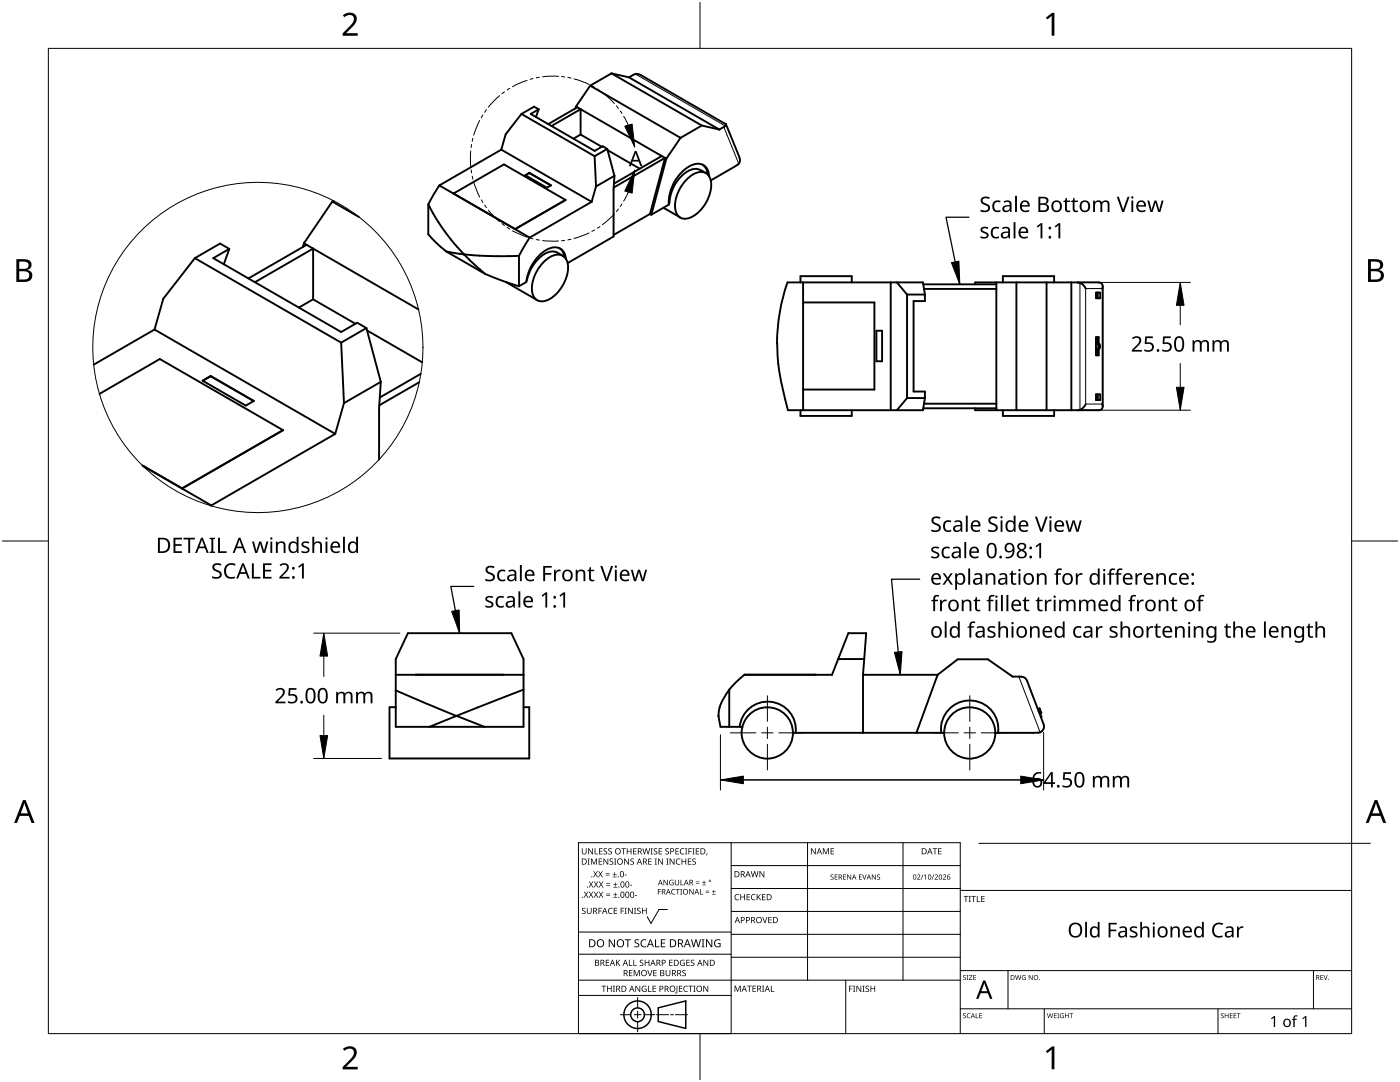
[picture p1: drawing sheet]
<svg xmlns="http://www.w3.org/2000/svg" width="279mm" height="216mm" viewBox="0 0 279 216" stroke-linecap="round" stroke-linejoin="round" font-family="sans-serif">
<g fill="none" stroke="#000" stroke-width=".38">
<path d="M117.8 17.1l18 10.4M117.8 17.1l-2.8 4.2M122 14.6l18.1 10.5M122 14.6l-4.2 2.5M122 14.6l3.5 .8M125.5 15.4l18.1 10.4M126.4 14.9l.6-.2 .8 .3M126.4 14.9l-.9 .5M127.9 15l17 9.8M87.7 37l18 10.4M87.7 37l-2.2 3.8M90.5 38.6l12.3 7.1 10.1-5.8"/>
<path d="M90.5 38.6h.1M90.5 38.6l10.1-5.8 12.3 7.1M100 29.9l-12.3 7.1M100 29.9l18.1 10.4M104.1 22.7l-3.2 4.1-.9 3.1M104.1 22.7l14.6 8.5M104.8 35l.8-.5 4.4 2.5-.8 .5zM105.6 34.5l4.3 2.5M107.5 21.8l-.9-.5-2.5 1.4M107.5 21.8l-1.6 .9 12.8 7.4 1.6-.9 .9 .5M107.5 21.8l-.5 1.5M110.1 25.1l5.8-3.3v5"/>
<path d="M112.9 39.9h.1M115 21.3l-.1 .3M115 21.3l18 10.4M115.2 21.4l-5.8 3.4M115.9 26.8l4.2 2.5M115.9 26.8l-1.5 .9M118.7 31.2l.2 6M118.9 37.2l-.8 3.1M121.2 29.7l-2.5 1.5M121.2 29.7l1.4 5.4M121.3 30l6.4 3.7M122.5 37.4l10.2-5.9-3 11.2"/>
<path d="M122.6 35.1l-.1 2.6v9.5l-9.2 5.3M122.6 35.1l-3.7 2.1M132.1 31.1l-9.6 5.5M133 31.7l-3 11.1M135.8 27.5l-2.8 4.2M136.8 36a4.1 4.1 0 0 1 3.6-1.7 2.45 2.45 0 0 1 1.5 2.9 7.8 7.8 0 0 1-4.3 6.3 1.97 1.97 0 0 1-2.8-1.7 7.3 7.3 0 0 1 2-5.8zM140.1 25.1l3.5 .7M140.1 25.1l-4.3 2.4M140.2 32.9a2.38 2.38 0 0 1 1.1 1.9M140.9 34.5a3.1 3.1 0 0 0-4.6 .3 8.1 8.1 0 0 0-2.7 5.7M141.5 35.2a2.34 2.34 0 0 0-1.1-2.3 2.34 2.34 0 0 0-2.5 .1 8.6 8.6 0 0 0-4.4 7.9M144.9 24.8l-.3 .4-1 .6"/>
<path d="M144.9 24.8l2.7 6.5M147.2 32.9l-5.3 3.1M147.5 31.4a1.15 1.15 0 0 1-.3 1.5M38.9 51.5l-6.3 8.1-1.8 6.2M38.9 51.5l29.2 16.9M45.8 49.7l-1.1 3M45.8 49.7l-1.9-1.1-5 2.9M45.8 49.7l-3.2 1.8 25.5 14.7 3.2-1.8 1.8 1.1M50.9 56.3l11.6-6.7v10.1M60.7 48.5l22.8 13.2M60.7 48.5l-.2 .8M61.2 48.9l-11.6 6.7"/>
<path d="M62.5 59.7l8.4 4.9M62.5 59.7l-2.9 1.7M66.3 40.2l5.3 3.1M66.3 40.2l-5.6 8.3M66.6 40.1l-.3 .1M85.5 40.8l1.4 2.5 1.6 2.5 2 2.6 2.1 2.3M85.5 40.8v6l1.6 1.7 2 1.7M89.1 50.2l3.5 .6M89.1 50.2l7.7 4.5M92.6 50.8h.1M92.6 50.8l4.2 3.9M92.6 50.8l5 .3h6"/>
<path d="M96.8 54.7l3.2 1.2 3.6 1.2M100.9 56.2l6.3 3.7M103.6 51.1v6M105.2 55.9h-.1M105.7 47.4l-2.1 3.7M108.3 52.5a4.1 4.1 0 0 1 3.5-1.6 2.44 2.44 0 0 1 1.6 2.8 7.9 7.9 0 0 1-4.3 6.3 1.98 1.98 0 0 1-2.9-1.7 7.3 7.3 0 0 1 2.1-5.8zM111.2 50.4a3.4 3.4 0 0 0-3.9 1.4l-1.4 2.1-.7 2M111.2 50.4l1.1 .6M111.7 49.5l.7 .9 .2 .9M112.9 51.7a2.3 2.3 0 0 0-1.1-2.1 2.3 2.3 0 0 0-2.5 .1 8.8 8.8 0 0 0-4.3 6.6l-1.4 .8M118.1 40.3l-12.4 7.1M129.7 42.7l-7.2 4.2"/>
<path d="M129.7 42.7l.3 .1M132.4 41.5l3.4 1.9M133.5 40.8l-3.5 2M133.6 40.4l-.1 .1M157.1 56.4a37.6 37.6 0 0 0-2 12.1M157.2 56.4h27l.4 2.4M160.3 56.4v25.5M170 56.4v-1.3h-10.2v1.3M177.8 56.4v25.5M179 56.4l2 2.4M181 58.8h3.6M181 58.8v20.6"/>
<path d="M184.4 57.7h14.4M184.6 58.8v1.3h-2.3v18h2.3v1.3M198.8 56.4v25.5M198.8 56.7h-14.5M202.8 56.4v25.5M208.9 56.4v25.5M210.4 56.4v-1.3h-10.3v1.3M213.8 56.4v25.5M215.1 56.4a1.7 1.7 0 0 1 1.6 1.2M218.7 58.4h.9v1.1h-.9zM219.1 58.4v1.1M219.3 56.4l.5 .2a.83 .83 0 0 1 .2 1"/>
<path d="M219.3 56.4h-24.7v.3M220.1 57.1v24M19.9 78.6l12-7 24.6 14.2M30.8 65.8l-12.1 7M30.8 65.8l36.1 20.8M42 75l8.7 5M42 75l-1.6 1 8.6 4.9 1.7-.9M42 75l8.6 5M68.1 68.4l.5 12M73.1 65.5l2.9 10.7M73.1 65.5l-5 2.9M73.3 65.9l11 6.4"/>
<path d="M76 76.2l-.3 5.3v10.2M76 76.2l-7.4 4.2M83.7 76.3l-8 4.6M84 74.6l-8.2 4.7M155.1 68.5h.1M155.1 68.5a45.3 45.3 0 0 0 2.2 13.4h26.9l.4-2.5M160.3 60.4h14.2v17.3h-14.2M174.9 66h1.1v6.1h-1.1zM181 79.4l-2 2.5M184.6 79.4h-3.6M218.7 69.6h.1M218.7 78.7h.9v1.1h-.9z"/>
<path d="M218.7 68.6v.1M218.8 68.6h.6M218.8 69.6h.6M219 67.3v1.3M219 69.6v1.3M219.1 78.7v1.1M219.3 68.7h.1l.1 .4-.2 .5-.1-.5zM219.3 68.6v-1.3h-.6v3.6h.6v-1.3M28.4 92.9l13.8 8M36.3 97.4l20.2-11.6zM66.9 86.6l-24.7 14.3M68.6 80.4l-1.7 6.2"/>
<path d="M170 81.9v1.1h-10.2v-1.1M198.8 80.6h-14.4M198.8 81.5h-14.5M210.4 81.9v1.1h-10.3v-1.1M216.7 80.6a1.94 1.94 0 0 1-1.6 1.3M220 80.6a.8 .8 0 0 1-.7 1.3h-24.7v-.4M42.2 100.9h-.1M79 137.8l12.1 5.1M81.4 126.3h20.7l2.4 5.2v13.5h-25.5v-13.5zM83 134.6h17.4M104.5 137.6l-13.4 5.2M104.5 134.6h-25.5"/>
<path d="M145.5 137.6a8.9 8.9 0 0 0-2.1 5.2M145.5 137.6v7.4M148.6 134.6l-1.7 1.5-1.4 1.5M148.6 134.6h14.2M148.6 134.6h17.4l3.3-8.3h3.6l-.7 8.3M172.2 134.6v11.6M172.5 131.5h-5.2M187.1 134.6h-14.9M203.8 135a1.12 1.12 0 0 1 1.1 .8l3.4 8.7M203.8 135h-1.7l-5-3.4h-6l-4 3-4.2 11.6M91.1 142.9l5.6 2.1M91.1 142.9l-5.4 2.1"/>
<path d="M104.5 141.1h1.1v10.2h-27.9v-10.2h1.3M143.4 142.8h.1M143.4 142.9l.4 2.1h4.4M147.6 145a5.6 5.6 0 0 1 6.2-5 5.6 5.6 0 0 1 5 6.3M158.3 146.2h30.1M187.8 146.3a5.7 5.7 0 0 1 5.7-6.5 5.7 5.7 0 0 1 5.7 6.5M207.1 141.5l.4-.2 .3 1-.2 .1M207.2 146.2h-8.5M207.2 141.8h.2l.5 1.2-.2 .1M208.3 144.6a1.24 1.24 0 0 1-1.1 1.6"/>
<circle cx="153.1" cy="146.2" r="5.1"/>
<circle cx="193.5" cy="146.2" r="5.1"/>
</g>
<path d="M126.8 14.8l17.9 10.3M144.4 25.3l3 7.4M160.3 56.4h-.4M215.5 56.4v25.4M216.7 57.6h3.3v23h-3.3zM203.3 135l4.3 11.1" fill="none" stroke="#000" stroke-width=".2"/>
<circle cx="51.5" cy="69.3" r="33" fill="none" stroke="#000" stroke-width=".2"/>
<path d="M9.7 9.7h260v196.5h-260z" fill="none" stroke="#000" stroke-width=".2"/>
<path d="M139.7 .5v9.2M.5 108h9.2M269.7 108h9.2M139.7 206.2v9.2" fill="none" stroke="#000" stroke-width=".2"/>
<g fill="#000">
<path d="M68.4 3.1a1.64 1.64 0 0 1 2.8 .4 2.52 2.52 0 0 1-1.2 2.2l-.9 .9h2.3v.5h-3v-.4l1.2-1.2a1.95 1.95 0 0 0 .9-2.2 1.23 1.23 0 0 0-1.8 .1zM208.7 3.5l1.3-.9h.4v4.5h-.5v-4l-.9 .8zM68.4 209.3a1.64 1.64 0 0 1 2.8 .4 2.52 2.52 0 0 1-1.2 2.2l-.9 1h2.3v.5h-3v-.5l1.2-1.2a1.95 1.95 0 0 0 .9-2.1 1.23 1.23 0 0 0-1.8 .1zM208.7 209.8l1.3-1h.4v4.6h-.5v-4l-.9 .7z"/>
<path d="M3.3 51.7h1.3a1.28 1.28 0 0 1 1.7 1.3 1.04 1.04 0 0 1-.9 .9 1.23 1.23 0 0 1 1 1.5 1.23 1.23 0 0 1-1.5 .9h-1.6zM3.8 54.1v1.7h1a.86 .86 0 0 0 1-.9 .86 .86 0 0 0-1.1-.8zM3.8 52.2v1.4h.9a.78 .78 0 0 0 1-.7 .78 .78 0 0 0-1.1-.7z"/>
<path d="M273 51.7h1.3a1.28 1.28 0 0 1 1.7 1.3 1.04 1.04 0 0 1-.8 .9 1.23 1.23 0 0 1 1 1.5 1.23 1.23 0 0 1-1.6 .9h-1.6zM273.6 54.1v1.7h.9a.86 .86 0 0 0 1.1-.9 .86 .86 0 0 0-1.1-.8zM273.6 52.2v1.4h.8a.78 .78 0 0 0 1-.7 .78 .78 0 0 0-1.1-.7z"/>
<path d="M4.6 159.6h.5l1.8 4.6h-.6l-.6-1.4h-1.8l-.5 1.4h-.6zM4.8 160.2l-.7 2.1h1.5z"/>
<path d="M274.3 159.6h.6l1.7 4.6h-.6l-.5-1.4h-1.8l-.6 1.4h-.5zM274.6 160.2l-.7 2.1h1.4z"/>
</g>
<g fill="none" stroke="#000" stroke-width=".2">
<path d="M145.9 168.1v38.1h-30.5v-38.1h76.2v38.1M145.9 172.7h45.7M145.9 177.3h45.7M161.2 168.1v27.5M180.2 168.1v27.5M191.6 177.7h78.1M195.4 168.3h78.1M115.4 198.6h30.5M115.4 195.6h76.2M115.4 190.4h30.5M115.4 186h30.5M127.3 199v2.1"/>
<path d="M133.2 181.5h-1.7l-1.6 2.8-.7-1.4M145.9 181.9h45.7M145.9 186.4h45.7M145.9 191h45.7M168.8 195.6v10.6M191.6 193.7h78.1M201.2 193.7v7.6M262.1 193.7v7.6M123.8 202.5h2.1M126.6 202.5h1.3M127.3 201.8v1.4M127.3 203.8v2.1"/>
<path d="M128.6 202.5h2.1M131 202.5h2.4M133.8 202.5h.6M134.8 202.5h2.4M191.6 201.3h78.1M208.4 201.3v4.9M243.1 201.3v4.9"/>
</g>
<g fill="#000">
<path d="M116.1 169.3h.2v.8a.32 .32 0 0 0 .3 .3 .32 .32 0 0 0 .3-.3v-.8h.2v.8a.47 .47 0 0 1-.5 .4 .47 .47 0 0 1-.5-.5zM116.5 177.9h.2l.3 .5 .3-.5h.1l-.4 .6 .4 .6h-.1l-.3-.5-.4 .5h-.1l.4-.6zM117.3 171.3h.4l-.1 .1v1l.1 .1h-.4l.1-.1v-1zM117.4 169.3h.2l.6 1v-1h.1v1.2h-.1l-.7-1v1h-.1zM117.5 177.9h.2l.3 .5 .3-.5h.1l-.4 .6 .4 .6h-.1l-.4-.5-.3 .5h-.1l.4-.6zM117.5 175.9h.2l.3 .5 .3-.5h.1l-.4 .6 .5 .6h-.2l-.3-.5-.4 .5h-.1l.4-.6zM117.9 171.3h.3l.3 1 .4-1h.3v1.2h-.2v-1l-.4 1h-.1l-.4-1v1h-.2zM118.7 169.3h.1v1h.6v.2h-.7zM118.4 173.8h.1l.3 .5 .3-.5h.2l-.4 .6 .4 .7h-.1l-.4-.6-.3 .6h-.1l.4-.7zM118.5 177.9h.2l.2 .5 .3-.5h.2l-.4 .6 .4 .6h-.1l-.4-.5-.3 .5h-.1l.4-.6zM118.5 175.9h.2l.3 .5 .3-.5h.1l-.4 .6 .4 .6h-.1l-.3-.5-.4 .5h-.1l.4-.6zM119.5 171.3h.7v.1h-.6v.4h.5v.2h-.5v.4h.6v.1h-.7z"/>
<path d="M119.6 169.3h.6v.1h-.5v.4h.5v.1h-.5v.4h.5v.2h-.6zM119.4 173.8h.1l.3 .5 .3-.5h.2l-.4 .6 .4 .7h-.1l-.4-.6-.3 .6h-.2l.5-.7zM119.5 177.9h.1l.3 .5 .3-.5h.2l-.4 .6 .4 .6h-.1l-.4-.5-.3 .5h-.1l.4-.6zM119.5 175.9h.2l.3 .5 .3-.5h.1l-.4 .6 .4 .6h-.1l-.4-.5-.3 .5h-.1l.4-.6zM120.9 174.6h.8v.1h-.8zM120.9 174.2h.8v.1h-.8zM121 178.7h.8v.1h-.8zM121 178.3h.8v.1h-.8zM121 176.6h.8v.1h-.8zM121 176.3h.8v.1h-.8zM120.5 169.4l.4-.1h.3l-.1 .1a.25 .25 0 0 0-.4-.1 .25 .25 0 0 0 0 .4l.4 .3 .1 .2-.3 .3-.5-.1v-.1h.2a.27 .27 0 0 0 .4-.1 .27 .27 0 0 0-.3-.3l-.2-.2zM120.4 171.3h.2l.7 1-.1-1h.2v1.2h-.2l-.6-1v1h-.2z"/>
<path d="M121.4 169.4l.5-.1h.2v.1a.25 .25 0 0 0-.4-.1 .25 .25 0 0 0 0 .4l.4 .3v.2l-.2 .3-.5-.1v-.1h.1a.27 .27 0 0 0 .5-.1 .27 .27 0 0 0-.4-.3l-.2-.2zM122.3 174.9h.8v.2h-.8zM122.4 179h.8v.1h-.8zM122.4 177h.8v.1h-.8zM121.7 171.4l.4-.1 .3 .1-.1 .1a.25 .25 0 0 0-.4-.1 .25 .25 0 0 0 0 .4 .42 .42 0 0 1 .5 .5 .42 .42 0 0 1-.7 .2l-.1-.2 .2 .1a.27 .27 0 0 0 .5-.2 .27 .27 0 0 0-.4-.3l-.2-.2zM122.6 174h.1v.4h.4v.1h-.4v.4h-.1v-.4h-.3v-.1h.3zM122.7 178.1h.1v.4h.4v.1h-.4v.3h-.1v-.3h-.3v-.1h.3zM122.7 176.1h.2v.3h.3v.2h-.3v.3h-.2v-.3h-.3v-.2h.3zM122.6 171.3h.4l-.1 .1v1l.1 .1h-.4l.1-.1v-1zM124 169.3h.9v.1h-.4v1.1h-.1v-1.1h-.4zM124.7 174.5h.4v.2h-.4zM124.6 171.3h.1l.7 1v-1h.1v1.2h-.2l-.6-1v1h-.1z"/>
<path d="M125.7 176.6h.5v.1h-.5zM125.1 169.3h.1v.5h.7v-.5h.1v1.2h-.1v-.6h-.7v.6h-.1zM125.8 171.4l.5-.1 .2 .1v.1a.25 .25 0 0 0-.4-.1 .25 .25 0 0 0 0 .4 .42 .42 0 0 1 .4 .5 .42 .42 0 0 1-.7 .2v-.2l.1 .1a.27 .27 0 0 0 .5-.2 .27 .27 0 0 0-.4-.3l-.2-.2zM126.7 178.6h.4v.2h-.4zM126.4 169.3h.6v.1h-.5v.4h.5v.1h-.5v.4h.5v.2h-.6zM128.2 169.3h.2l.2 1 .3-1h.2l.2 1 .3-1h.1l-.3 1.2h-.1l-.3-1.1-.3 1.1h-.2zM129.4 171.3h.7v.1h-.6v.4h.5v.2h-.5v.4h.6v.1h-.7zM129.8 169.3h.5l-.2 .1v1l.2 .1h-.5l.2-.1v-1zM130.7 171.3h.4l-.1 .1v1l.1 .1h-.4l.1-.1v-1zM130.5 169.4l.4-.1h.3l-.1 .1a.25 .25 0 0 0-.4-.1 .25 .25 0 0 0 0 .4l.4 .3 .1 .2-.2 .3-.6-.1v-.1h.2a.27 .27 0 0 0 .4-.1 .27 .27 0 0 0-.3-.3l-.2-.2zM131.3 177.4h.6v.1h-.5v.4h.5v.1h-.5v.5h-.1zM131.4 169.3h.7v.1h-.5v.4h.5v.1h-.5v.4h.5v.2h-.7z"/>
<path d="M131.3 171.3h.2l.7 1v-1h.1v1.2h-.2l-.6-1v1h-.2zM132.4 175.6h.2l.6 .9v-.9h.1v1h-.2l-.6-.9v.9h-.1zM133 171.3h.4l-.1 .1v1l.1 .1h-.4l.1-.1v-1zM132.8 169.4l.4-.1h.3l-.1 .1a.25 .25 0 0 0-.3-.1 .25 .25 0 0 0 0 .4l.4 .3v.2l-.2 .3-.5-.1v-.1h.1a.27 .27 0 0 0 .5-.1 .27 .27 0 0 0-.4-.3l-.2-.2zM133.7 175.7l.5-.2 .2 .1v.1a.45 .45 0 0 0-.7 .4 .45 .45 0 0 0 .6 .4v-.3h-.2v-.1h.3v.5a.6 .6 0 0 1-.8-.1 .6 .6 0 0 1 .1-.8zM134.1 177.5l.4-.1h.3l-.1 .2a.44 .44 0 0 0-.6 .4 .44 .44 0 0 0 .6 .3 .52 .52 0 0 1-.7 0 .52 .52 0 0 1 .1-.8zM133.6 171.3h.2l.7 1v-1h.1v1.2h-.2l-.6-1v1h-.2zM134.9 177.4h.8v.1h-.4v1h-.1v-1h-.3zM135 171.5l.5-.2 .3 .1-.1 .1a.49 .49 0 0 0-.7 .4 .49 .49 0 0 0 .7 .5 .52 .52 0 0 1-.6 0 .52 .52 0 0 1-.2-.6zM134.8 169.3h.7v.1h-.6v.4h.5v.1h-.5v.4h.6v.2h-.7zM134.7 175.6h.1v.7a.28 .28 0 0 0 .3 .2 .28 .28 0 0 0 .3-.2v-.7h.1v.7a.42 .42 0 0 1-.4 .4 .42 .42 0 0 1-.4-.4zM135.8 175.6h.2v.9h.4v.1h-.6z"/>
<path d="M135.8 177.4h.3l-.1 .1v.9l.1 .1h-.3l.1-.1v-.9zM135.8 169.4l.4-.1h.4l-.1 .1h-.2a.49 .49 0 0 0-.4 .6 .49 .49 0 0 0 .7 .3 .52 .52 0 0 1-.7 .1 .52 .52 0 0 1-.2-.6zM136 171.3h.2v.5h.6v-.5h.1v1.2h-.1v-.5h-.6v.5h-.2zM136.7 169.3h.5l-.2 .1v1l.2 .1h-.5l.2-.1v-1zM137.4 169.3h.7v.1h-.6v.4h.5v.2h-.5v.5h-.1zM137.3 171.3h.7v.1h-.6v.4h.5v.2h-.5v.4h.6v.1h-.7zM137.6 177.4h.1l.6 .9v-.9h.1v1.1h-.1l-.6-.9v.9h-.1zM138.2 169.3h.4l-.1 .1v1l.1 .1h-.4l.1-.1v-1zM138.9 176.2h.7v.1h-.7zM138.9 175.9h.7v.1h-.7zM138.2 171.4l.4-.1 .3 .1-.1 .1a.25 .25 0 0 0-.4-.1 .25 .25 0 0 0 0 .4 .42 .42 0 0 1 .5 .5 .42 .42 0 0 1-.7 .2l-.1-.2 .2 .1a.27 .27 0 0 0 .5-.2 .27 .27 0 0 0-.4-.3l-.2-.2zM138.9 169.3h.6v.1h-.5v.4h.5v.1h-.5v.4h.5v.2h-.6z"/>
<path d="M139.7 177.4h.1v1h.5v.1h-.6zM140.1 176.5h.8v.1h-.8zM140.5 175.7h.1v.3h.3v.2h-.3v.3h-.1v-.3h-.4v-.2h.4zM140.8 178h.7v.2h-.7zM140.8 177.7h.7v.1h-.7zM141 170.3h.2l-.3 .4zM142.1 178.4h.7v.1h-.7zM142.4 177.6h.1v.3h.3v.1h-.3v.3h-.1v-.3h-.3v-.1h.3zM146.8 178.6l.4-.2 .3 .1v.1a.49 .49 0 0 0-.7 .4 .49 .49 0 0 0 .7 .5 .52 .52 0 0 1-.7 0 .52 .52 0 0 1-.2-.6zM147.7 178.4h.2v.5h.6v-.5h.2v1.2h-.2v-.5h-.6v.5h-.2zM149 178.4h.7v.1h-.5v.4h.4v.2h-.4v.4h.5v.1h-.7zM150 178.6l.5-.2 .3 .1-.1 .1a.49 .49 0 0 0-.7 .4 .49 .49 0 0 0 .8 .5 .52 .52 0 0 1-.7 0 .52 .52 0 0 1-.2-.6z"/>
<path d="M149.8 173.8h.2l.3 1.1 .2-1.1h.2l.3 1.1 .2-1.1h.2l-.3 1.2h-.2l-.3-1-.3 1h-.1zM151 178.4h.2v.6l.5-.6h.2l-.5 .5 .5 .7h-.2l-.4-.6-.1 .6h-.2zM151.6 173.8h.1l.7 1v-1h.1v1.2h-.1l-.7-1v1h-.1zM152.1 178.4h.7v.1h-.6v.4h.5v.2h-.5v.4h.6v.1h-.7zM161.8 169.3h.2l.7 1v-1h.1v1.2h-.2l-.6-1v1h-.2zM164.2 169.3h.2l.4 .9 .4-.9h.2v1.2h-.1v-1.1l-.4 1.1h-.1l-.4-1.1v1.1h-.2zM165.8 174.6l.3-.1h.3l-.1 .1a.24 .24 0 0 0-.3 0 .24 .24 0 0 0-.1 .3 .24 .24 0 0 0 .3 .1 .33 .33 0 0 1 .1 .5 .33 .33 0 0 1-.5 0v-.1a.26 .26 0 0 0 .3 0 .26 .26 0 0 0 .1-.3 .26 .26 0 0 0-.3-.1zM165.8 169.3h.6v.1h-.5v.4h.5v.1h-.5v.4h.5v.2h-.6zM166.6 174.5h.6v.1h-.5v.3h.4v.1h-.4v.4h.5v.1h-.6zM168.3 174.5h.5v.1h-.4v.3h.4v.1h-.4v.4h.4v.1h-.5zM169.1 174.5h.1l.6 .8-.1-.8h.2v1h-.2l-.5-.8v.8h-.1zM171.4 174.5h.6v.1h-.4v.3h.4v.1h-.4v.4h.4v.1h-.6z"/>
<path d="M172.1 174.5h.1l.3 .9 .3-.9h.1l-.3 1h-.2zM174 174.5h.1l.6 .8v-.8h.1v1h-.1l-.6-.8v.8h-.1zM175.1 174.6l.3-.1h.2v.1a.24 .24 0 0 0-.3 0 .24 .24 0 0 0-.1 .3 .24 .24 0 0 0 .3 .1l.1 .1v.3l-.4 .1h-.2l.1-.1a.26 .26 0 0 0 .3 0 .26 .26 0 0 0 .1-.3 .26 .26 0 0 0-.3-.1zM183 174.6a.37 .37 0 0 1 .6 0 .37 .37 0 0 1-.2 .6l-.2 .2h.5v.1h-.7l.3-.4a.27 .27 0 0 0 .3-.3 .27 .27 0 0 0-.4-.2zM184.2 174.5h.1l-.4 1h-.1zM184.4 174.7l.4-.2v1h-.1v-.9l-.2 .2zM186.3 174.5h.2l-.4 1h-.2zM186.1 169.3h.9v.1h-.3v1.1h-.2v-1.1h-.4zM186.5 174.6a.37 .37 0 0 1 .6 0 .37 .37 0 0 1-.2 .6l-.2 .2h.5v.1h-.7l.3-.4a.27 .27 0 0 0 .3-.3 .27 .27 0 0 0-.4-.2zM187.2 169.3h.7v.1h-.5v.4h.5v.1h-.5v.4h.5v.2h-.7zM188.2 174.6a.37 .37 0 0 1 .6 0 .37 .37 0 0 1-.3 .6l-.2 .2h.5v.1h-.6l.2-.4a.27 .27 0 0 0 .3-.3 .27 .27 0 0 0-.4-.2zM192.3 178.8h.9v.1h-.3v1.1h-.2v-1.1h-.4z"/>
<path d="M193.3 178.8h.5l-.2 .1v1l.2 .1h-.5l.2-.1v-1zM193.8 178.8h1v.1h-.4v1.1h-.2v-1.1h-.4zM194.9 178.8h.2v1.1h.5v.1h-.7zM195.8 178.8h.7v.1h-.5v.4h.5v.1h-.5v.5h.5v.1h-.7zM116.2 181.3l.4-.2 .3 .1-.1 .1a.25 .25 0 0 0-.4-.1 .25 .25 0 0 0 0 .4l.4 .2 .1 .3-.3 .3-.5-.1v-.1h.2a.27 .27 0 0 0 .4-.1 .27 .27 0 0 0-.3-.3l-.2-.2zM117.1 181.1h.2v.8a.32 .32 0 0 0 .3 .3 .32 .32 0 0 0 .3-.3v-.8h.2v.8a.47 .47 0 0 1-.5 .5 .47 .47 0 0 1-.5-.5zM119.4 181.1h.7v.2h-.5v.4h.5v.1h-.5v.6h-.2zM120 196.7h1v.1h-.4v1.1h-.2v-1.1h-.4zM120.9 191.5h.7v.1h-.5v.4h.4v.2h-.4v.4h.5v.1h-.7zM121.5 181.3l.4-.2 .4 .1-.1 .1a.49 .49 0 0 0-.7 .5 .49 .49 0 0 0 .7 .4 .52 .52 0 0 1-.6 .1 .52 .52 0 0 1-.3-.6zM121.1 196.7h.2v.5h.6v-.5h.2v1.2h-.2v-.6h-.6v.6h-.2zM121.5 187.4h.2l.9 1.3v-1.3h.1v1.6h-.2l-.8-1.3v1.3h-.2z"/>
<path d="M122.3 196.7h.4l-.1 .1v1l.1 .1h-.4l.2-.1v-1zM122.5 181.1h.7v.2h-.6v.4h.5v.1h-.5v.4h.6v.2h-.7zM122.9 191.5h.2v.6l.5-.6h.2l-.5 .5 .5 .7h-.2l-.4-.6-.1 .6h-.2zM123.9 181.1h.6v.2h-.5v.4h.5v.1h-.5v.6h-.1zM124.7 181.1h.4l-.2 .2v.9l.2 .2h-.4l.1-.2v-.9zM124.7 187.4h1.2v.2h-.5v1.4h-.2v-1.4h-.5zM125.5 191.5h.2v1.1h.5v.1h-.7zM125.5 193.6h.7v.1h-.5v.4h.5v.1h-.5v.4h.5v.2h-.7zM125.3 181.1h.2l.7 1.1-.1-1.1h.2v1.3h-.2l-.6-1v1h-.2zM126.4 191.5h.2v1.1h.5v.1h-.7zM126.5 181.1h.5l-.2 .2v.9l.2 .2h-.5l.2-.2v-.9zM126.5 193.6h.2l.4 1 .4-1h.2v1.2h-.2v-1.1l-.4 1.1h-.1l-.4-1.1v1.1h-.1z"/>
<path d="M126.7 187.6l.3-.2 .6 .1-.2 .1a.33 .33 0 0 0-.6 .2 .33 .33 0 0 0 .4 .4 .47 .47 0 0 1 .4 .6 .47 .47 0 0 1-.7 .2h-.3v-.2h.2a.35 .35 0 0 0 .6-.2 .35 .35 0 0 0-.5-.4l-.3-.2zM126.8 196.7h.2l.6 1v-1h.2v1.2h-.2l-.7-1 .1 1h-.2zM127.2 181.3l.4-.2 .3 .1-.1 .1a.25 .25 0 0 0-.4-.1 .25 .25 0 0 0 0 .4l.4 .2 .1 .3-.3 .3-.5-.1v-.1h.2a.27 .27 0 0 0 .4-.1 .27 .27 0 0 0-.3-.3l-.2-.2zM127.7 191.6l.5-.1 .2 .1v.1a.25 .25 0 0 0-.4-.1 .25 .25 0 0 0 0 .4l.4 .2v.3l-.2 .2h-.5v-.2l.1 .1a.27 .27 0 0 0 .5-.2 .27 .27 0 0 0-.4-.3l-.2-.2zM128 187.6l.6-.2 .4 .1v.2a.64 .64 0 0 0-1 .5 .64 .64 0 0 0 1 .6v.2a.83 .83 0 0 1-1.1-.3 .83 .83 0 0 1 .1-1.1zM128.2 196.8l.6-.1 .2 .1v.1a.5 .5 0 0 0-.8 .4 .5 .5 0 0 0 .7 .5v-.4h-.3v-.1h.4v.6a.66 .66 0 0 1-.8-.2 .66 .66 0 0 1 0-.9zM128.1 181.1h.2v.6h.6v-.6h.2v1.3h-.2v-.6h-.6v.6h-.2zM129.2 193.6h.1l.4 1 .3-1h.2l-.4 1.2h-.2zM129.3 196.7h.2v1.1h.5v.1h-.7zM128.7 191.5h.1v.5h.6v-.5h.2v1.2h-.2v-.5h-.6v.5h-.1zM130.7 187.4h.2v1.4h.7v.2h-.9zM130.2 196.7h.7v.1h-.5v.4h.5v.1h-.5v.5h.5v.1h-.7z"/>
<path d="M130.4 193.6h.6v.1h-.5v.4h.5v.1h-.5v.4h.5v.2h-.6zM131.9 187.4h.9v.2h-.7v.5h.6v.2h-.6v.5h.7v.2h-.9zM132.8 193.6h.2v.7a.32 .32 0 0 0 .3 .4 .32 .32 0 0 0 .3-.4v-.7h.2v.7a.47 .47 0 0 1-.5 .5 .47 .47 0 0 1-.5-.5zM133.5 191.5h.7v.1h-.5v.4h.5v.2h-.5v.4h.5v.1h-.7zM135 196.7h.2v1.3l-.1 .2h-.3l-.1-.1 .3-.2zM135.5 196.7h.7v.1h-.5v.4h.4v.1h-.4v.5h.5v.1h-.7zM135.8 191.7l.5-.2 .4 .1-.1 .1a.5 .5 0 0 0-.8 .4 .5 .5 0 0 0 .7 .5v-.4h-.2v-.1h.4v.6a.66 .66 0 0 1-.9-.1 .66 .66 0 0 1 0-.9zM136.2 193.7l.4-.2 .3 .1-.1 .1a.25 .25 0 0 0-.4-.1 .25 .25 0 0 0 0 .4 .42 .42 0 0 1 .5 .6 .42 .42 0 0 1-.7 .2l-.1-.2h.2a.27 .27 0 0 0 .5-.1 .27 .27 0 0 0-.4-.3l-.2-.2zM136.5 196.8l.5-.1 .3 .1-.1 .1a.49 .49 0 0 0-.7 .4 .49 .49 0 0 0 .8 .4 .52 .52 0 0 1-.7 .1 .52 .52 0 0 1-.2-.6zM137 191.5h.7v.1h-.6v.4h.5v.2h-.5v.4h.6v.1h-.7zM137.4 196.7h.9v.1h-.4v1.1h-.1v-1.1h-.4zM137.9 191.6l.4-.1 .3 .1-.1 .1a.25 .25 0 0 0-.4-.1 .25 .25 0 0 0 0 .4l.4 .2 .1 .3-.2 .2h-.6v-.2l.2 .1a.27 .27 0 0 0 .5-.2 .27 .27 0 0 0-.4-.3l-.2-.2z"/>
<path d="M138.4 196.7h.4l-.1 .1v1l.1 .1h-.4l.1-.1v-1zM137.9 187.4h.2l.3 1.4 .4-1.4h.2l.4 1.4 .3-1.4h.2l-.4 1.6h-.2l-.4-1.3-.4 1.3h-.2zM140 187.4h.6l-.2 .2v1.3l.2 .1h-.6l.2-.1v-1.3zM140.4 196.7h.1l.7 1v-1h.1v1.2h-.1l-.7-1v1h-.1zM140.4 191.5h.2l.6 1v-1h.1v1.2h-.1l-.7-1v1h-.1zM140.9 187.4h.2l.9 1.3v-1.3h.2v1.6h-.3l-.8-1.3v1.3h-.2zM142.7 187.6l.7-.2 .4 .1-.1 .2a.65 .65 0 0 0-1 .5 .65 .65 0 0 0 .9 .6v-.4h-.3v-.2h.5v.7a.86 .86 0 0 1-1.1-.1 .86 .86 0 0 1 0-1.2zM146.6 196.7h.2l.4 1 .4-1h.2v1.2h-.1v-1.1l-.4 1.1h-.2l-.4-1.1v1.1h-.1zM149.1 196.7h.9v.1h-.4v1.1h-.1v-1.1h-.4zM150.2 196.7h.7v.1h-.6v.4h.5v.1h-.5v.5h.6v.1h-.7zM152.1 183h.2l.3 1 .4-1h.2l-.5 1.2h-.1zM152.1 196.7h.4l-.1 .1v1l.1 .1h-.4l.1-.1v-1z"/>
<path d="M153.8 196.7h.2v1.1h.5v.1h-.7zM153.3 183h.7v.1h-.5v.4h.5v.1h-.5v.5h.5v.1h-.7zM169.5 196.7h.6v.1h-.5v.5h.5v.1h-.5v.5h-.1zM170.2 196.7h.5l-.2 .1v1l.2 .1h-.5l.2-.1v-1zM170.9 196.7h.2l.6 1v-1h.2v1.2h-.2l-.6-1v1h-.2zM172.1 196.7h.5l-.2 .1v1l.2 .1h-.5l.2-.1v-1zM172.8 196.8l.4-.1h.2v.2a.25 .25 0 0 0-.4-.1 .25 .25 0 0 0 0 .4l.4 .2 .1 .3-.3 .2h-.5v-.2l.2 .1a.27 .27 0 0 0 .4-.2 .27 .27 0 0 0-.3-.3l-.3-.2zM173.7 196.7h.2v.5h.6v-.5h.2v1.2h-.2v-.6h-.6v.6h-.2zM192.2 194.7l.4-.1h.2l-.1 .1a.24 .24 0 0 0-.3 0 .24 .24 0 0 0-.1 .3 .24 .24 0 0 0 .4 .1l.1 .1-.1 .3h-.4l-.1-.1a.24 .24 0 0 0 .3 .1 .24 .24 0 0 0 .1-.3l-.4-.3zM192.9 194.6h.4l-.1 .1v.7l.1 .1h-.4l.1-.1v-.7zM193.4 194.6h.6l-.5 .8h.6v.1h-.7l.5-.8h-.5zM194.2 194.6h.6v.1h-.4v.3h.4v.1h-.4v.3h.4v.1h-.6z"/>
<path d="M202.6 194.6h.1l.2 .8 .2-.8h.2l.2 .8 .2-.8h.1l-.2 .9h-.2l-.2-.8-.2 .8h-.2zM204.1 194.7l.3-.1h.3l-.1 .1a.4 .4 0 0 0-.6 .4 .4 .4 0 0 0 .6 .3v-.3l-.2-.1h.3v.5a.53 .53 0 0 1-.7-.1 .53 .53 0 0 1 .1-.7zM205.3 194.6h.2l.5 .8v-.8h.1v.9h-.2l-.5-.8v.8h-.1zM221.2 184.1h1.7v.4h-1.3v1h1.2v.3h-1.2v1.3h-.4zM225.6 185.1a1.29 1.29 0 0 1 1.4-.1l-.1 .3-.5-.2a.35 .35 0 0 0-.6 .2 .35 .35 0 0 0 .4 .4l.7 .4 .1 .3a1 1 0 0 1-1.5 .6v-.4l.7 .2 .4-.1v-.4l-.5-.2a.65 .65 0 0 1-.5-1zM227.6 184h.3v1.2a.84 .84 0 0 1 .9-.3 .84 .84 0 0 1 .6 .7v1.5h-.4v-1.4a.59 .59 0 0 0-.7-.6 .59 .59 0 0 0-.4 .8v1.2h-.3zM233.6 184.9h.3v.3a.83 .83 0 0 1 1-.3 .83 .83 0 0 1 .5 .7v1.5h-.3v-1.4a.59 .59 0 0 0-.7-.6 .59 .59 0 0 0-.4 .8v1.2h-.4zM242.3 184.5a1.63 1.63 0 0 1 1.8-.2l-.1 .3a1.14 1.14 0 0 0-1.4 .1 1.14 1.14 0 0 0-.2 1.4 1.11 1.11 0 0 0 1.6 .6v.3a1.5 1.5 0 0 1-1.8-.4 1.5 1.5 0 0 1-.1-1.8zM246.9 184.9h.3v.4l.4-.4 .5-.1v.4h-.5l-.3 .3-.1 1.6h-.3zM263.5 194.6h.6v.1h-.5v.3h.4v.1h-.4v.3h.5v.1h-.6zM264.1 194.6h.2l.2 .8 .3-.8h.2l-.4 .9h-.1zM192.2 202.3l.4-.1h.2l-.1 .1a.24 .24 0 0 0-.3 0 .24 .24 0 0 0-.1 .3 .24 .24 0 0 0 .4 .1l.1 .2-.1 .2-.4 .1-.1-.2a.24 .24 0 0 0 .3 .1 .24 .24 0 0 0 .1-.3l-.4-.2z"/>
<path d="M193.1 202.3l.6-.1-.3 .1a.4 .4 0 0 0-.3 .5 .4 .4 0 0 0 .5 .2 .46 .46 0 0 1-.6 0 .46 .46 0 0 1 .1-.7zM194.7 202.2h.1v.8h.5v.2h-.6zM195.4 202.2h.6v.1h-.4v.3h.4v.1h-.4v.4h.4v.1h-.6zM209 202.2h.1l.2 .8 .2-.8h.1l.3 .8 .2-.8h.1l-.3 1h-.1l-.2-.9-.3 .9h-.1zM210.3 202.2h.6v.1h-.4v.3h.3v.1h-.3v.4h.4v.1h-.6zM211 202.2h.4l-.2 .1v.8l.2 .1h-.4l.1-.1v-.8zM211.6 202.3l.7-.1-.1 .1a.4 .4 0 0 0-.6 .4 .4 .4 0 0 0 .6 .3v-.2l-.2-.2h.3v.5a.53 .53 0 0 1-.7-.1 .53 .53 0 0 1 0-.7zM212.5 202.2h.2v.4h.5v-.4h.1v1h-.1v-.5h-.5v.5h-.2zM213.4 202.2h.8v.1h-.3v.9h-.2v-.9h-.3zM243.7 202.3l.3-.1h.2v.1a.24 .24 0 0 0-.3 0 .24 .24 0 0 0-.1 .3 .24 .24 0 0 0 .3 .1l.1 .2-.1 .2-.4 .1-.1-.2a.24 .24 0 0 0 .4 .1 .24 .24 0 0 0 0-.3l-.3-.2zM244.4 202.2h.2v.4h.5v-.4h.1v1h-.1v-.5h-.5v.5h-.2zM245.4 202.2h.6v.1h-.4v.3h.4v.1h-.4v.4h.4v.1h-.6z"/>
<path d="M246.2 202.2h.5v.1h-.4v.3h.4v.1h-.4v.4h.4v.1h-.5zM246.8 202.2h.8v.1h-.3v.9h-.2v-.9h-.3zM253.7 203.2l.6-.5h.2v2.2h-.3v-1.9l-.4 .4zM258.2 202.7l.3-.1h.5l-.1 .3-.4-.1-.1 .2v.3h.4v.2h-.4v1.4h-.3v-1.4h-.3l.3-.2zM259.9 203.2l.6-.5h.2v2.2h-.2v-1.9l-.5 .4z"/>
<path d="M116.1 171.3h.4a.61 .61 0 0 1 .6 .6 .61 .61 0 0 1-.6 .6h-.4zM116.3 171.4v1h.1a.48 .48 0 0 0 .5-.5 .48 .48 0 0 0-.4-.5z"/>
<path d="M122.7 169.9a.61 .61 0 0 1 1.2 0 .61 .61 0 0 1-1.2 0zM123 169.5a.47 .47 0 0 0-.1 .7 .47 .47 0 0 0 .8 0v-.1a.45 .45 0 0 0-.1-.6 .45 .45 0 0 0-.6 0z"/>
<path d="M123.1 171.9a.61 .61 0 0 1 1.2 0 .61 .61 0 0 1-1.2 0zM123.5 171.5l-.2 .4a.45 .45 0 0 0 .7 .4 .45 .45 0 0 0 0-.8l-.2-.1z"/>
<path d="M123.9 173.9a.51 .51 0 0 1 .6 .1 .51 .51 0 0 1 0 .7 .44 .44 0 0 1-.6 .3 .44 .44 0 0 1-.2-.6zM123.9 174v.1a.48 .48 0 0 0 .3 .8 .53 .53 0 0 0 .2-.5 .53 .53 0 0 0-.4-.4z"/>
<path d="M124 178a.44 .44 0 0 1 .5 0 .44 .44 0 0 1 .1 .5 .46 .46 0 0 1-.4 .7 .46 .46 0 0 1-.4-.7zM124.1 178.1l-.1 .2a.45 .45 0 0 0 .3 .7 .53 .53 0 0 0 .2-.5 .53 .53 0 0 0-.4-.4z"/>
<path d="M124 176a.44 .44 0 0 1 .5 0 .44 .44 0 0 1 .1 .5 .46 .46 0 0 1-.4 .6 .46 .46 0 0 1-.4-.7zM124.1 176.1l-.1 .4a.31 .31 0 0 0 .2 .5 .31 .31 0 0 0 .3-.5l-.1-.4z"/>
<path d="M124.9 178a.5 .5 0 0 1 .7 .1 .5 .5 0 0 1 0 .6 .44 .44 0 0 1-.6 .4 .44 .44 0 0 1-.2-.6zM125 178.1a.48 .48 0 0 0-.1 .6 .48 .48 0 0 0 .4 .3l.1-.8-.2-.2z"/>
<path d="M124.9 176a.44 .44 0 0 1 .6 0 .44 .44 0 0 1 .1 .5 .46 .46 0 0 1-.5 .6 .46 .46 0 0 1-.3-.7zM125 176.1l-.1 .4a.31 .31 0 0 0 .3 .5 .31 .31 0 0 0 .2-.5v-.4z"/>
<path d="M125.9 178a.5 .5 0 0 1 .6 .1 .5 .5 0 0 1 0 .6 .44 .44 0 0 1-.5 .4 .44 .44 0 0 1-.2-.6zM126 178.1l-.1 .1a.48 .48 0 0 0 .4 .8 .53 .53 0 0 0 .2-.5 .53 .53 0 0 0-.5-.4z"/>
<path d="M127.3 169.3h.3a.35 .35 0 0 1 .5 .2 .35 .35 0 0 1-.3 .4l.4 .6h-.2l-.3-.5h-.3v.5h-.1zM127.4 169.4v.4h.2a.23 .23 0 0 0 .3-.2 .23 .23 0 0 0-.3-.2z"/>
<path d="M127.5 171.3h.2l.4 1.2h-.1l-.2-.4h-.4l-.2 .4h-.1zM127.6 171.5l-.2 .5h.4z"/>
<path d="M128.3 171.3h.3a.35 .35 0 0 1 .5 .2 .35 .35 0 0 1-.3 .5l.4 .5h-.2l-.3-.5h-.2v.5h-.2zM128.5 171.4v.5h.1a.23 .23 0 0 0 .3-.2 .23 .23 0 0 0-.3-.3z"/>
<path d="M131.7 175.5h.1l.5 1.1h-.2l-.1-.3h-.4l-.2 .3h-.1zM131.8 175.7l-.2 .5h.4z"/>
<path d="M132.1 177.4h.3a.31 .31 0 0 1 .4 .2 .31 .31 0 0 1-.2 .4l.3 .5h-.2l-.3-.5h-.2v.5h-.1zM132.2 177.5v.4h.2a.21 .21 0 0 0 .2-.2 .21 .21 0 0 0-.2-.2z"/>
<path d="M133.3 177.4h.1l.5 1.1h-.2l-.1-.4h-.4l-.2 .4h-.1zM133.4 177.5l-.2 .5h.4z"/>
<path d="M133.8 169.3h.6l.1 .2-.1 .4-.5 .1v.5h-.1zM133.9 169.4v.5a.29 .29 0 0 0 .5-.3 .29 .29 0 0 0-.5-.2z"/>
<path d="M136.9 175.5h.1l.4 1.1h-.1l-.1-.3h-.5l-.1 .3h-.1zM137 175.7l-.2 .5h.3z"/>
<path d="M136.2 177.9a.55 .55 0 0 1 1.1 0 .55 .55 0 0 1-1.1 0zM136.4 177.9a.45 .45 0 0 0 .9 0 .45 .45 0 0 0-.9 0z"/>
<path d="M137.6 175.6h.3a.31 .31 0 0 1 .4 .2 .31 .31 0 0 1-.2 .4l.3 .4h-.2l-.2-.4h-.3v.4h-.1zM137.7 175.7v.4h.2a.21 .21 0 0 0 .3-.2 .21 .21 0 0 0-.3-.2z"/>
<path d="M139 177.4h.1l.4 1.1h-.1l-.1-.4h-.5l-.1 .4h-.1zM139.1 177.5l-.2 .5h.3z"/>
<path d="M139.8 169.3h.4a.54 .54 0 0 1 .6 .6 .56 .56 0 0 1-.7 .6h-.3zM140 169.4v.9h.1a.48 .48 0 0 0 .5-.4 .48 .48 0 0 0-.4-.5z"/>
<path d="M141.4 175.8a.25 .25 0 0 1 .5 0 .25 .25 0 0 1-.5 0zM141.5 175.8a.15 .15 0 0 0 .3 0 .15 .15 0 0 0-.3 0z"/>
<path d="M146.6 173.8h.4a.61 .61 0 0 1 .6 .6 .61 .61 0 0 1-.7 .6h-.3zM146.8 174v.9h.1a.43 .43 0 0 0 .5-.5 .41 .41 0 0 0-.4-.4z"/>
<path d="M147.8 173.8h.4a.35 .35 0 0 1 .4 .3 .35 .35 0 0 1-.2 .4l.3 .5h-.2l-.3-.5h-.2v.5h-.2zM148 174v.4h.2a.23 .23 0 0 0 .3-.2 .23 .23 0 0 0-.3-.2z"/>
<path d="M149.2 173.8h.1l.5 1.2h-.1l-.2-.3h-.5l-.1 .3h-.2zM149.3 174l-.2 .5h.4z"/>
<path d="M153 178.4h.4a.55 .55 0 0 1 .6 .6 .56 .56 0 0 1-.6 .6h-.4zM153.2 178.5v1h.1a.48 .48 0 0 0 .5-.5 .48 .48 0 0 0-.4-.5z"/>
<path d="M163.4 169.2h.2l.5 1.3h-.2l-.2-.4h-.4l-.2 .4h-.1zM163.5 169.4l-.2 .6h.4z"/>
<path d="M167.4 174.5h.3a.29 .29 0 0 1 .3 .2 .29 .29 0 0 1-.2 .4l.3 .4h-.1l-.3-.4h-.2v.4h-.1zM167.5 174.6v.4h.2a.2 .2 0 0 0 .2-.2 .2 .2 0 0 0-.2-.2z"/>
<path d="M170.4 174.5h.1l.4 1h-.1l-.1-.3h-.4l-.2 .3h-.1zM170.5 174.6l-.2 .5h.3z"/>
<path d="M173.3 174.5h.2l.4 1h-.2l-.1-.3h-.4l-.1 .3h-.2zM173.4 174.6l-.2 .5h.4z"/>
<path d="M182.3 174.6h.4l.2 .5a.38 .38 0 0 1-.5 .4 .38 .38 0 0 1-.2-.6zM182.4 174.6l-.1 .2a.38 .38 0 0 0 .3 .6 .41 .41 0 0 0 .2-.5 .41 .41 0 0 0-.4-.3z"/>
<path d="M184 169.3h.3a.61 .61 0 0 1 .6 .6 .61 .61 0 0 1-.6 .6h-.3zM184.1 169.4v.9h.2a.43 .43 0 0 0 .5-.4 .41 .41 0 0 0-.5-.5z"/>
<path d="M185.3 174.6h.4l.2 .5a.38 .38 0 0 1-.5 .4 .38 .38 0 0 1-.2-.6zM185.4 174.6l-.1 .2a.38 .38 0 0 0 .3 .6 .41 .41 0 0 0 .2-.5 .41 .41 0 0 0-.4-.3z"/>
<path d="M185.5 169.2h.1l.5 1.3h-.1l-.2-.4h-.5l-.1 .4h-.2zM185.6 169.4l-.2 .6h.4z"/>
<path d="M187.5 174.6l.1-.1a.51 .51 0 0 1 .4 .5 .51 .51 0 0 1-.5 .5l-.1-.4zM187.6 174.6l-.1 .2a.38 .38 0 0 0 .3 .6 .41 .41 0 0 0 .1-.5 .41 .41 0 0 0-.3-.3z"/>
<path d="M189.1 174.6l.5-.1-.4 .2-.1 .3a.33 .33 0 0 1 .5 .1 .33 .33 0 0 1-.2 .5 .33 .33 0 0 1-.4-.4zM189.1 175.2a.25 .25 0 0 0 .5 0 .25 .25 0 0 0-.5 0z"/>
<path d="M118.4 181.1h.3a.35 .35 0 0 1 .4 .3 .35 .35 0 0 1-.2 .4l.3 .6h-.1l-.3-.5h-.3v.5h-.1zM118.5 181.3v.4h.2a.23 .23 0 0 0 .3-.2 .23 .23 0 0 0-.3-.2z"/>
<path d="M118.7 191.5h.4a.31 .31 0 0 1 .4 .2 .31 .31 0 0 1-.2 .4 .33 .33 0 0 1 .3 .4 .33 .33 0 0 1-.4 .2h-.5zM118.9 192.2v.4h.2a.23 .23 0 0 0 .3-.2 .23 .23 0 0 0-.3-.2zM118.9 191.6v.4h.2a.21 .21 0 0 0 .3-.2 .21 .21 0 0 0-.3-.2z"/>
<path d="M117.6 187.4h.5a.71 .71 0 0 1 .7 .8 .73 .73 0 0 1-.8 .8h-.4zM117.8 187.6v1.2h.2a.56 .56 0 0 0 .6-.6 .54 .54 0 0 0-.6-.6z"/>
<path d="M119.8 191.5h.4a.35 .35 0 0 1 .4 .3 .35 .35 0 0 1-.2 .4l.3 .5h-.2l-.3-.5h-.2v.5h-.2zM120 191.6v.5h.2a.23 .23 0 0 0 .3-.2 .23 .23 0 0 0-.3-.3z"/>
<path d="M119.3 187.6a.74 .74 0 0 1 .9-.1 .74 .74 0 0 1 .4 .7 .77 .77 0 0 1-1.1 .8 .77 .77 0 0 1-.3-1.3zM119.5 187.7l-.2 .5a.56 .56 0 0 0 .7 .6 .56 .56 0 0 0 .3-.9 .51 .51 0 0 0-.8-.2z"/>
<path d="M120.6 181.1h.2l.4 1.3h-.1l-.2-.4h-.4l-.2 .4h-.1zM120.7 181.3l-.2 .6h.4z"/>
<path d="M122.2 191.5h.1l.5 1.2h-.2l-.1-.3h-.5l-.2 .3h-.1zM122.2 191.7l-.2 .5h.4z"/>
<path d="M123 196.7h.3a.35 .35 0 0 1 .4 .2 .35 .35 0 0 1-.2 .5l.3 .5h-.1l-.3-.5h-.3v.5h-.1zM123.1 196.8v.5h.2a.23 .23 0 0 0 .3-.3 .23 .23 0 0 0-.3-.2z"/>
<path d="M123.3 187.6a.74 .74 0 0 1 .8-.1 .74 .74 0 0 1 .5 .7 .77 .77 0 0 1-1.1 .8 .77 .77 0 0 1-.3-1.3zM123.5 187.7l-.2 .5a.56 .56 0 0 0 .7 .6 .56 .56 0 0 0 .3-.9 .51 .51 0 0 0-.8-.2z"/>
<path d="M124.5 193.6h.3a.35 .35 0 0 1 .4 .2 .35 .35 0 0 1-.2 .4l.3 .6h-.1l-.3-.5h-.3v.5h-.1zM124.6 193.7v.4h.2a.23 .23 0 0 0 .3-.2 .23 .23 0 0 0-.3-.2z"/>
<path d="M124 196.7h.4a.54 .54 0 0 1 .6 .6 .56 .56 0 0 1-.6 .6h-.4zM124.2 196.8v1h.2a.48 .48 0 0 0 .5-.5 .48 .48 0 0 0-.5-.5z"/>
<path d="M124.7 191.5h.2l.4 1.2h-.1l-.2-.3h-.4l-.2 .3h-.1zM124.8 191.7l-.2 .5h.4z"/>
<path d="M126 196.7h.2l.4 1.2h-.1l-.2-.4h-.4l-.2 .4h-.1zM126.1 196.8l-.2 .6h.4z"/>
<path d="M127.9 194.2a.61 .61 0 0 1 1.2 0 .61 .61 0 0 1-1.2 0zM128.2 193.8l-.1 .4a.45 .45 0 0 0 .7 .4 .45 .45 0 0 0 0-.8l-.2-.1z"/>
<path d="M129.7 187.4h.2l.6 1.6h-.2l-.2-.5h-.6l-.2 .5h-.2zM129.8 187.6l-.2 .7h.5z"/>
<path d="M130.2 191.5h.2l.5 1.2h-.2l-.2-.3h-.4l-.2 .3h-.1zM130.3 191.7l-.2 .5h.4z"/>
<path d="M131 191.5h.4a.35 .35 0 0 1 .4 .3 .35 .35 0 0 1-.2 .4l.3 .5h-.2l-.3-.5h-.2v.5h-.2zM131.2 191.6v.5h.2a.23 .23 0 0 0 .2-.2 .23 .23 0 0 0-.3-.3z"/>
<path d="M131.8 193.6h.3a.31 .31 0 0 1 .4 .1 .31 .31 0 0 1-.2 .4 .33 .33 0 0 1 .3 .4 .33 .33 0 0 1-.4 .3h-.4zM131.9 194.2v.4h.3a.23 .23 0 0 0 .2-.2 .23 .23 0 0 0-.3-.2zM131.9 193.7v.4h.2a.21 .21 0 0 0 .3-.2 .21 .21 0 0 0-.3-.2z"/>
<path d="M131.6 196.7h.5l.3 .3-.1 .3-.5 .1v.5h-.2zM131.8 196.8v.5a.29 .29 0 0 0 .4-.2 .29 .29 0 0 0-.4-.3z"/>
<path d="M132.6 196.7h.4a.35 .35 0 0 1 .4 .2 .35 .35 0 0 1-.2 .5l.3 .5h-.2l-.3-.5h-.2v.5h-.2zM132.8 196.8v.5h.2a.23 .23 0 0 0 .3-.3 .23 .23 0 0 0-.3-.2z"/>
<path d="M132.1 191.5h.5l.2 .3-.1 .4-.5 .1v.4h-.1zM132.2 191.6v.5a.29 .29 0 0 0 .5-.2 .29 .29 0 0 0-.5-.3z"/>
<path d="M134.1 193.6h.3a.35 .35 0 0 1 .5 .2 .35 .35 0 0 1-.3 .4l.4 .6h-.2l-.3-.5h-.2v.5h-.2zM134.3 193.7v.4h.1a.23 .23 0 0 0 .3-.2 .23 .23 0 0 0-.3-.2z"/>
<path d="M133.5 197.3a.65 .65 0 0 1 1.3 0 .65 .65 0 0 1-1.3 0zM133.9 196.9a.47 .47 0 0 0-.1 .7 .47 .47 0 0 0 .7 0l.1-.1a.45 .45 0 0 0-.1-.6 .45 .45 0 0 0-.6 0z"/>
<path d="M133.7 187.4h.5a.71 .71 0 0 1 .8 .8 .73 .73 0 0 1-.9 .8h-.4zM133.9 187.6v1.2h.2a.56 .56 0 0 0 .6-.6 .54 .54 0 0 0-.6-.6z"/>
<path d="M135.2 193.6h.3a.35 .35 0 0 1 .4 .2 .35 .35 0 0 1-.2 .4l.3 .6h-.1l-.3-.5h-.3v.5h-.1zM135.3 193.7v.4h.2a.23 .23 0 0 0 .3-.2 .23 .23 0 0 0-.3-.2z"/>
<path d="M134.5 191.5h.4a.54 .54 0 0 1 .6 .6 .56 .56 0 0 1-.7 .6h-.3zM134.6 191.6v1h.2a.48 .48 0 0 0 .5-.5 .48 .48 0 0 0-.5-.5z"/>
<path d="M135.3 187.4h.4a.45 .45 0 0 1 .6 .3 .45 .45 0 0 1-.3 .6l.4 .7h-.2l-.4-.6h-.3v.6h-.2zM135.5 187.6v.6h.2a.3 .3 0 0 0 .4-.3 .3 .3 0 0 0-.4-.3z"/>
<path d="M137.1 187.4h.2l.6 1.6h-.2l-.2-.5h-.6l-.2 .5h-.2zM137.2 187.6l-.3 .7h.5z"/>
<path d="M139.6 191.5h.1l.5 1.2h-.1l-.2-.3h-.5l-.1 .3h-.2zM139.7 191.7l-.2 .5h.4z"/>
<path d="M138.9 197.3a.61 .61 0 0 1 1.2 0 .61 .61 0 0 1-1.2 0zM139.3 196.9a.47 .47 0 0 0-.1 .7 .47 .47 0 0 0 .7 0v-.1a.45 .45 0 0 0-.1-.6 .45 .45 0 0 0-.5 0z"/>
<path d="M141.7 191.5h.3a.54 .54 0 0 1 .6 .6 .56 .56 0 0 1-.6 .6h-.3zM141.8 191.6v1h.2a.48 .48 0 0 0 .5-.5 .48 .48 0 0 0-.5-.5z"/>
<path d="M147.1 183h.1l.5 1.2h-.2l-.1-.4h-.5l-.1 .4h-.2zM147.1 183.1l-.1 .6h.3z"/>
<path d="M147.9 183h.6l.1 .3-.1 .3-.5 .1v.5h-.1zM148 183.1v.5a.29 .29 0 0 0 .5-.2 .29 .29 0 0 0-.5-.3z"/>
<path d="M148.5 196.7h.1l.5 1.2h-.2l-.1-.4h-.5l-.2 .4h-.1zM148.5 196.8l-.2 .6h.4z"/>
<path d="M148.9 183h.5l.3 .3-.2 .3-.5 .1v.5h-.1zM149 183.1v.5a.29 .29 0 0 0 .5-.2 .29 .29 0 0 0-.5-.3z"/>
<path d="M149.9 183h.3a.35 .35 0 0 1 .5 .2 .35 .35 0 0 1-.3 .5l.4 .5h-.2l-.3-.5h-.2v.5h-.2zM150.1 183.1v.5h.1a.23 .23 0 0 0 .3-.3 .23 .23 0 0 0-.3-.2z"/>
<path d="M151.1 196.7h.4a.35 .35 0 0 1 .4 .2 .35 .35 0 0 1-.2 .5l.3 .5h-.2l-.3-.5h-.2v.5h-.2zM151.3 196.8v.5h.2a.23 .23 0 0 0 .2-.3 .23 .23 0 0 0-.2-.2z"/>
<path d="M150.8 183.6a.61 .61 0 0 1 1.2 0 .61 .61 0 0 1-1.2 0zM151.2 183.2a.47 .47 0 0 0-.1 .7 .47 .47 0 0 0 .7 0v-.1a.45 .45 0 0 0 0-.6 .45 .45 0 0 0-.6 0z"/>
<path d="M153.1 196.7h.1l.5 1.2h-.2l-.1-.4h-.5l-.2 .4h-.1zM153.1 196.8l-.2 .6h.4z"/>
<path d="M154.3 183h.3a.55 .55 0 0 1 .6 .6 .56 .56 0 0 1-.6 .6h-.3zM154.4 183.1v1h.2a.48 .48 0 0 0 .5-.5 .48 .48 0 0 0-.5-.5z"/>
<path d="M196.2 195.7h.4l1.5 3.6h-.5l-.5-1.1h-1.4l-.4 1.1h-.5zM196.4 196.1l-.5 1.7h1.1z"/>
<path d="M201.7 194.6h.3a.49 .49 0 0 1 .5 .5 .49 .49 0 0 1-.5 .4h-.3zM201.8 194.7v.7h.4l.1-.2v-.3z"/>
<path d="M206.2 195.1a.5 .5 0 0 1 1 0 .5 .5 0 0 1-1 0zM206.4 195a.4 .4 0 0 0 .8 0 .4 .4 0 0 0-.8 0z"/>
<path d="M213.6 184.5a1.37 1.37 0 0 1 1.6-.3 1.37 1.37 0 0 1 .8 1.4 1.39 1.39 0 0 1-1.7 1.5 1.39 1.39 0 0 1-1-2zM214 184.6l-.3 .5v.5a1.01 1.01 0 0 0 1.1 1.2 1.01 1.01 0 0 0 .8-1.5 .95 .95 0 0 0-.6-.8 .95 .95 0 0 0-1 .1z"/>
<path d="M217.9 185l.6-.2 .6 .3v-1.1h.3v3.1h-.3v-.3a.96 .96 0 0 1-1.3 .1 .96 .96 0 0 1-.3-1.2zM218.1 185.2a.96 .96 0 0 0 .4 1.6 .89 .89 0 0 0 .6-.8 .89 .89 0 0 0-.5-.9z"/>
<path d="M223.4 185a.9 .9 0 0 1 .9-.2 .9 .9 0 0 1 .6 .8v1.5h-.2l-.1-.4a.71 .71 0 0 1-1.1 .3 .71 .71 0 0 1 .1-1.1l1-.2a.51 .51 0 0 0-.2-.5 .51 .51 0 0 0-.6 0l-.3 .1zM223.6 186.2a.45 .45 0 0 0 .2 .6 .45 .45 0 0 0 .6-.2l.2-.6z"/>
<path d="M231.3 185.1a1.02 1.02 0 0 1 1.2-.2 1.02 1.02 0 0 1 .5 1.1 1.06 1.06 0 0 1-1.3 1.1 1.06 1.06 0 0 1-.6-1.6zM231.6 185.2l-.2 .8a.69 .69 0 0 0 .8 .8 .69 .69 0 0 0 .5-1 .64 .64 0 0 0-.4-.6 .64 .64 0 0 0-.7 0z"/>
<path d="M236.3 185.1a.94 .94 0 0 1 1.1-.2 .94 .94 0 0 1 .5 1.1h-1.5a.83 .83 0 0 0 .5 .8 .83 .83 0 0 0 .9-.2v.4l-.5 .1a1.13 1.13 0 0 1-1.2-.5 1.13 1.13 0 0 1 .1-1.3zM236.6 185.3l-.2 .4h1.1a.54 .54 0 0 0-.3-.5 .54 .54 0 0 0-.6 .1z"/>
<path d="M238.7 185l.6-.2 .6 .3v-1.1h.3v3.1h-.2l-.1-.3a.91 .91 0 0 1-1.1 .2 .91 .91 0 0 1-.5-1l.1-.5zM238.9 185.2a.96 .96 0 0 0 .4 1.6 .91 .91 0 0 0 .6-.7 .91 .91 0 0 0-.4-.9z"/>
<path d="M244.7 185a.9 .9 0 0 1 .9-.2 .9 .9 0 0 1 .6 .8v1.5h-.3v-.4a.71 .71 0 0 1-1.1 .3 .71 .71 0 0 1 0-1.1l1-.2a.51 .51 0 0 0-.1-.5 .51 .51 0 0 0-.6 0l-.3 .1zM244.9 186.2a.48 .48 0 0 0 .3 .7 .48 .48 0 0 0 .6-.5v-.4z"/>
<path d="M262.7 194.6h.2a.28 .28 0 0 1 .4 .1 .28 .28 0 0 1-.2 .4l.3 .4h-.2l-.2-.4h-.2v.4h-.1zM262.8 194.7v.3h.1a.19 .19 0 0 0 .3-.2 .19 .19 0 0 0-.3-.1z"/>
<path d="M194.1 202.2l.5 1-.3-.3h-.3l-.3 .3zM194.2 202.3l-.2 .4h.3z"/>
<path d="M256.3 203.5a.77 .77 0 0 1 .9-.2 .77 .77 0 0 1 .4 .8 .81 .81 0 0 1-1.1 .8 .81 .81 0 0 1-.3-1.3zM256.6 203.6l-.2 .5a.52 .52 0 0 0 .6 .6 .52 .52 0 0 0 .3-.7 .48 .48 0 0 0-.2-.5 .48 .48 0 0 0-.5 .1z"/>
<circle cx="116.2" cy="179.1" r=".11"/>
<circle cx="117.2" cy="177" r=".11"/>
<circle cx="118.1" cy="175" r=".11"/>
<circle cx="123.4" cy="175" r=".11"/>
<circle cx="123.5" cy="179.1" r=".11"/>
<circle cx="123.5" cy="177" r=".11"/>
<circle cx="207.5" cy="195.5" r=".09"/>
<circle cx="230.3" cy="184.3" r=".22"/>
<circle cx="265.1" cy="195.5" r=".09"/>
</g>
<g fill="none" stroke="#000" stroke-width=".3">
<path d="M131.4 201.1l5.5-1.4v5.5l-5.5-1.4z"/>
<circle cx="127.2" cy="202.5" r="2.73"/>
<circle cx="127.2" cy="202.5" r="1.37"/>
</g>
<path d="M216.7 184v3.1M230.3 184.9v2.2" fill="none" stroke="#000" stroke-width=".36"/>
<path d="M215.4 56.4h22.2M235.5 72.5v4.8M235.5 60.9v3.9M237.6 81.9h-22.2M64.6 130.9v4.1M79.8 126.3h-17.2M64.6 142.7v4.1M76.1 151.3h-13.5M143.8 146.6v11.1M148.4 155.6h59.9M208.3 146.1v11.6" fill="none" stroke="#000" stroke-width=".2"/>
<path d="M189.9 52.4l1.5-.3 .1 4.6zM235.5 56.4l.8 4.5h-1.5zM234.8 77.3h1.5l-.8 4.6zM64.6 126.3l.8 4.6h-1.5zM90.1 122l1.5-.3 .1 4.6zM178.5 130.2l1.5-.2-.3 4.6zM63.9 146.8h1.5l-.8 4.5zM143.8 155.6l4.6-.7v1.5zM203.7 154.9l4.6 .7-4.6 .8z" fill="#000" stroke="#000" stroke-width=".2"/>
<g fill="#000">
<path d="M222.9 39.3h.4l.9 2.6 .8-2.6h.4l-1.1 3h-.3zM195.8 45.5a1.34 1.34 0 0 1 1.5-.1l-.2 .3-.5-.1a.37 .37 0 0 0-.6 .1 .37 .37 0 0 0 .4 .5l.2 .1a.69 .69 0 0 1 .7 .8 .69 .69 0 0 1-.9 .5l-.7-.1v-.4l.7 .2 .5-.1v-.4l-.5-.3a.68 .68 0 0 1-.6-1zM195.9 39.5a1.44 1.44 0 0 1 1.6-.1l-.1 .3-.2-.1a.64 .64 0 0 0-.7-.1 .64 .64 0 0 0-.4 .6l.2 .3a1.25 1.25 0 0 1 1.3 1.3 1.31 1.31 0 0 1-1.9 .5v-.4a1.08 1.08 0 0 0 1.5-.2 1.08 1.08 0 0 0-1.1-.9 .8 .8 0 0 1-.2-1.2zM198 45.6l.4-.3 .6-.1 .4 .2-.1 .3a.83 .83 0 0 0-1.2 .7 .83 .83 0 0 0 1.1 .8l.2-.1v.4l-.6 .1a1.22 1.22 0 0 1-1.1-.8 1.22 1.22 0 0 1 .3-1.2zM198.3 40.3l.4-.3h.6l.4 .1-.1 .3a.83 .83 0 0 0-1.2 .7 .83 .83 0 0 0 1.1 .8h.2v.3l-.6 .1a1.22 1.22 0 0 1-1.1-.7 1.22 1.22 0 0 1 .3-1.3zM206.9 45.2l.8-.7h.3v3.1h-.3v-2.7l-.6 .5zM210.5 45.2l.8-.7h.3v3.1h-.4l.1-2.7-.6 .5zM212.7 39.5h.2v.5h.7v.3h-.7v1.3l.2 .4h.5v.3a.69 .69 0 0 1-1.1-.7v-1.3h-.3v-.2l.3-.1zM214.2 39.5h.3v.5h.6v.3h-.6v1.3l.2 .4h.4v.3a.69 .69 0 0 1-1-.7v-1.3h-.3v-.2l.3-.1zM218.2 40h.3v.3a.86 .86 0 0 1 1.4 .1 .81 .81 0 0 1 1-.4 .81 .81 0 0 1 .5 .8v1.5h-.3v-1.5a.56 .56 0 0 0-.7-.5 .56 .56 0 0 0-.4 .7v1.3h-.4v-1.5a.57 .57 0 0 0-.7-.5 .57 .57 0 0 0-.4 .8v1.2h-.3zM229 40h.4l.4 1.9 .6-1.9h.4l.5 1.9 .5-1.9h.4l-.6 2.3h-.5l-.5-1.9-.6 1.9h-.4zM225.9 67.4a1.01 1.01 0 0 1 1.2-.3 1.01 1.01 0 0 1 .6 1l-.2 .6-1.2 1.1h1.6v.4h-2v-.3l1.1-1.2a.72 .72 0 0 0 .4-.6 .72 .72 0 0 0-.4-.7l-.9 .3z"/>
<path d="M228.6 67.1h1.5v.4h-1.2l-.1 .8a1.02 1.02 0 0 1 1.5 .9 1.02 1.02 0 0 1-1.4 1l-.5-.2v-.3a.88 .88 0 0 0 .9 .2 .88 .88 0 0 0 .6-.8 .85 .85 0 0 0-1.3-.4l-.2-.1zM232.1 67.1h1.6v.4h-1.3v.8a1.02 1.02 0 0 1 1.5 .9 1.02 1.02 0 0 1-1.4 1l-.6-.2v-.3a.88 .88 0 0 0 1 .2 .88 .88 0 0 0 .6-.8 .85 .85 0 0 0-1.3-.4l-.2-.1zM238 67.9h.3l.1 .3a.86 .86 0 0 1 1.4 0 .81 .81 0 0 1 .9-.3 .81 .81 0 0 1 .6 .8v1.5h-.4v-1.5a.56 .56 0 0 0-.7-.5 .56 .56 0 0 0-.4 .7v1.3h-.3v-1.5a.57 .57 0 0 0-.8-.5 .57 .57 0 0 0-.3 .8v1.2h-.4zM242 67.9h.3v.3a.86 .86 0 0 1 1.4 0 .81 .81 0 0 1 1-.3 .81 .81 0 0 1 .5 .8v1.5h-.3v-1.5a.56 .56 0 0 0-.7-.5 .56 .56 0 0 0-.4 .7v1.3h-.4v-1.5a.57 .57 0 0 0-.7-.5 .57 .57 0 0 0-.3 .8v1.2h-.4zM34.6 107.3h1.7v.3h-1.3v1h1.2v.3h-1.2v1.1h1.3v.3h-1.7zM36.6 107.3h2.3v.3h-.9v2.7h-.4v-2.7h-1zM41.8 107.3h1.1v.2l-.3 .1v2.4l.3 .1v.2h-1.1v-.2l.4-.1v-2.4l-.4-.1zM43.5 107.3h.4v2.7h1.3v.3h-1.7zM42.5 112.7a1.43 1.43 0 0 1 1.7-.2l-.1 .4-.2-.1a.65 .65 0 0 0-.7-.1 .65 .65 0 0 0-.4 .6l.2 .3 .6 .2a.85 .85 0 0 1 .7 .8 1.24 1.24 0 0 1-2 .7v-.3a1.08 1.08 0 0 0 1.6-.2 1.08 1.08 0 0 0-1.1-.9 .8 .8 0 0 1-.3-1.2zM45.1 112.8a1.7 1.7 0 0 1 1.9-.3l-.1 .4a1.19 1.19 0 0 0-1.5 .1 1.19 1.19 0 0 0-.2 1.5 1.15 1.15 0 0 0 1.7 .5v.4a1.56 1.56 0 0 1-1.9-.4 1.56 1.56 0 0 1-.1-1.9zM50.3 112.4h.4v2.7h1.3v.3h-1.7zM50.3 108.1h.4l.5 1.9 .5-1.9h.4l.6 1.8 .5-1.8h.4l-.7 2.2h-.4l-.6-1.9-.5 1.9h-.5z"/>
<path d="M52.5 112.4h1.7v.3h-1.3v1h1.2v.3h-1.2v1.1h1.3v.3h-1.7zM55.1 108.1h.3v.3a.87 .87 0 0 1 1-.3 .87 .87 0 0 1 .6 .8v1.4h-.4v-1.4a.61 .61 0 0 0-.7-.6 .61 .61 0 0 0-.5 .9v1.1h-.3zM55.8 112.7a1.01 1.01 0 0 1 1.2-.3 1.01 1.01 0 0 1 .6 1l-.2 .5-1.2 1.2h1.6v.3h-2v-.3l1.1-1.1a.72 .72 0 0 0 .4-.6 .72 .72 0 0 0-.5-.7l-.8 .3zM59.5 113l.8-.6h.3v3h-.3v-2.6l-.6 .5zM60.3 108.3a1.34 1.34 0 0 1 1.4-.1l-.1 .3-.5-.2a.37 .37 0 0 0-.6 .2 .37 .37 0 0 0 .4 .5h.2a.82 .82 0 0 1 .7 .7 1.04 1.04 0 0 1-1.6 .5v-.3l.7 .2 .5-.2v-.3l-.5-.3a.68 .68 0 0 1-.6-1zM62.3 107.1h.4v1.3a.87 .87 0 0 1 .9-.3 .87 .87 0 0 1 .7 .8v1.4h-.4v-1.4a.61 .61 0 0 0-.8-.6 .61 .61 0 0 0-.4 .9v1.1h-.4zM97 113.2a1.43 1.43 0 0 1 1.7-.1l-.1 .3-.2-.1a.65 .65 0 0 0-.7-.1 .65 .65 0 0 0-.4 .6l.2 .3 .6 .2a.85 .85 0 0 1 .7 .9 1.24 1.24 0 0 1-1.9 .7v-.4a1.08 1.08 0 0 0 1.5-.2 1.08 1.08 0 0 0-1.1-.9 .8 .8 0 0 1-.3-1.2zM99.5 114l.4-.3h.5l.5 .1-.1 .3a.83 .83 0 0 0-1.2 .7 .83 .83 0 0 0 1.1 .8h.1v.3l-.6 .1a1.22 1.22 0 0 1-1-.8 1.22 1.22 0 0 1 .3-1.2zM108.4 112.9h1.7v.4h-1.3v1h1.2v.4h-1.2v1.3h-.4zM110.6 113.7h.3v.4l.4-.4h.6v.3h-.5a.73 .73 0 0 0-.5 .7v1.3h-.3zM114.9 113.7h.3l.1 .3a.87 .87 0 0 1 .9-.3 .87 .87 0 0 1 .6 .8v1.5h-.4v-1.5a.61 .61 0 0 0-.7-.5 .61 .61 0 0 0-.4 .8v1.2h-.4zM117.7 113.2h.2v.5h.7v.3h-.7v1.3l.2 .4h.5v.2a.69 .69 0 0 1-1-.6v-1.3h-.4v-.2l.4-.2z"/>
<path d="M119.8 112.9h.4l.9 2.6 .8-2.6h.5l-1.1 3.1h-.4zM125.9 113.7h.4l.4 1.9 .6-1.9h.4l.6 1.9 .5-1.9h.3l-.6 2.3h-.4l-.6-1.9-.6 1.9h-.4zM186.4 118.9l.8-.2 .2 .1-.1 .3a.48 .48 0 0 0-.6 0 .48 .48 0 0 0-.1 .6h.6v.3h-.6v2h-.4v-2h-.4v-.2l.4-.1zM186 109.3a1.34 1.34 0 0 1 1.4-.1l-.1 .3-.5-.1a.37 .37 0 0 0-.6 .1 .37 .37 0 0 0 .4 .5l.2 .1a.82 .82 0 0 1 .7 .7 1.04 1.04 0 0 1-1.6 .5v-.4l.7 .2 .4-.1v-.4l-.4-.3a.68 .68 0 0 1-.6-1zM186 103.4a1.44 1.44 0 0 1 1.7-.2l-.1 .3h-.2a.65 .65 0 0 0-.7-.2 .65 .65 0 0 0-.4 .7l.2 .2a1.24 1.24 0 0 1 1.2 1.3 1.31 1.31 0 0 1-1.9 .5v-.3a1.08 1.08 0 0 0 1.6-.3 1.08 1.08 0 0 0-1.1-.9 .8 .8 0 0 1-.3-1.1zM187.6 119.7h.3l.1 .4 .4-.4h.5v.3h-.4a.73 .73 0 0 0-.5 .7v1.3h-.4zM188.1 114.4h.5l.5 .8 .6-.8h.4l-.7 1.1 .8 1.2h-.4l-.7-.9-.6 .9h-.4l.8-1.2zM188.2 109.4l.4-.3h.5l.5 .1-.1 .3a.83 .83 0 0 0-1.2 .7 .83 .83 0 0 0 1.1 .8h.1v.3l-.1 .1a1.14 1.14 0 0 1-1.3-.3 1.14 1.14 0 0 1-.1-1.4zM188.5 104.1l.4-.3h.5l.5 .1-.1 .3a.83 .83 0 0 0-1.2 .7 .83 .83 0 0 0 1.1 .9l.1-.1v.3l-.6 .2a1.22 1.22 0 0 1-1-.8 1.22 1.22 0 0 1 .3-1.3zM197.5 118.9l.8-.2 .2 .1-.1 .3a.48 .48 0 0 0-.6 0 .48 .48 0 0 0-.1 .6h.6v.3h-.6v2h-.4v-2h-.4v-.2l.4-.1zM196.7 114.4h.3l.1 .3a.87 .87 0 0 1 .9-.3 .87 .87 0 0 1 .6 .8v1.5h-.3v-1.5a.61 .61 0 0 0-.8-.5 .61 .61 0 0 0-.4 .8v1.2h-.4zM197.4 103.4a1.44 1.44 0 0 1 1.7-.2l-.2 .3h-.2a.65 .65 0 0 0-.7-.2 .65 .65 0 0 0-.4 .7l.3 .2a1.25 1.25 0 0 1 1.2 1.3 1.31 1.31 0 0 1-1.9 .5v-.3a1.08 1.08 0 0 0 1.5-.3 1.08 1.08 0 0 0-1-.9 .8 .8 0 0 1-.3-1.1z"/>
<path d="M201.9 113.9h.2v.5h.7v.3h-.7v1.3l.2 .4h.5v.2a.69 .69 0 0 1-1-.6v-1.3h-.4v-.2l.4-.1zM206.5 103.1h.4l.9 2.6 .9-2.6h.4l-1.1 3h-.4zM206.6 109l.9-.7h.3v3.1h-.4v-2.7l-.6 .5zM206.9 114.4h.3l.1 .3a.87 .87 0 0 1 .9-.3 .87 .87 0 0 1 .7 .8v1.5h-.4v-1.5a.61 .61 0 0 0-.8-.5 .61 .61 0 0 0-.4 .8v1.2h-.4zM208.5 119.7h.3l.1 .4 .4-.4h.6l-.1 .3h-.4a.73 .73 0 0 0-.5 .7v1.3h-.4zM211 113.6l.7-.2 .3 .1-.1 .3a.48 .48 0 0 0-.6 0 .48 .48 0 0 0-.2 .6h.6v.3h-.6v2h-.3v-2h-.4v-.2l.4-.1zM212.6 103.8h.4l.5 1.9 .6-1.9h.4l.5 1.9 .5-1.9h.4l-.7 2.3h-.4l-.5-1.9-.6 1.9h-.4zM214.7 114.4h.3l.1 .4 .4-.4h.5v.3h-.4a.73 .73 0 0 0-.5 .8v1.2h-.4zM221.6 113.6l.7-.2 .3 .1-.1 .3a.48 .48 0 0 0-.6 0 .48 .48 0 0 0-.1 .6h.5v.3h-.5v2h-.4v-2h-.4v-.2l.4-.1zM223 113.6l.8-.2 .2 .1-.1 .3a.48 .48 0 0 0-.6 0 .48 .48 0 0 0-.1 .6h.6v.3h-.6v2h-.4v-2h-.4v-.2l.4-.1zM225.7 118.9l.8-.2 .2 .1-.1 .3a.48 .48 0 0 0-.6 0 .48 .48 0 0 0-.1 .6h.6v.3h-.6v2h-.3v-2h-.4v-.2l.4-.1zM226.6 114.4h.3l.1 .4 .4-.4h.5v.3h-.4a.73 .73 0 0 0-.5 .8v1.2h-.4z"/>
<path d="M226.9 119.7h.3l.1 .4 .4-.4h.5v.3h-.4a.73 .73 0 0 0-.5 .7v1.3h-.4zM230.8 114.4h.3v.3a.87 .87 0 0 1 1-.3 .87 .87 0 0 1 .6 .8v1.5h-.4v-1.5a.61 .61 0 0 0-.7-.5 .61 .61 0 0 0-.5 .8v1.2h-.3zM233.5 114.7l.5-.3h.5l.4 .1-.1 .3a.83 .83 0 0 0-1.2 .7 .83 .83 0 0 0 1.1 .8h.2v.3a1.14 1.14 0 0 1-1.4-.2 1.14 1.14 0 0 1-.2-1.4zM239.4 118.9l.7-.2 .3 .1-.1 .3a.48 .48 0 0 0-.6 0 .48 .48 0 0 0-.1 .6h.5v.3h-.5v2h-.4v-2h-.4v-.2l.4-.1zM57.6 137.3h1.6v.3h-1.2l-.1 .9a1.02 1.02 0 0 1 1.5 .9 1.02 1.02 0 0 1-1.4 1l-.5-.2v-.3a.88 .88 0 0 0 .9 .2 .88 .88 0 0 0 .6-.8 .85 .85 0 0 0-1.3-.4l-.2-.2zM97 119.2a1.34 1.34 0 0 1 1.4-.1l-.1 .3-.5-.2a.37 .37 0 0 0-.6 .2 .37 .37 0 0 0 .4 .5h.2a.82 .82 0 0 1 .7 .7 1.04 1.04 0 0 1-1.6 .5v-.3l.7 .2 .4-.2 .1-.3-.5-.3a.68 .68 0 0 1-.6-1zM99.2 119.2l.4-.2 .5-.1 .5 .1-.1 .3a.83 .83 0 0 0-1.2 .8 .83 .83 0 0 0 1.1 .8l.1-.1v.3l-.1 .1a1.14 1.14 0 0 1-1.3-.3 1.14 1.14 0 0 1-.1-1.3zM108.1 118.8l.8-.6h.3v3h-.4l.1-2.6-.6 .5zM111.6 118.8l.9-.6h.3v3h-.4v-2.6l-.6 .5zM191.9 119.7h.3l.1 .3a.87 .87 0 0 1 .9-.3 .87 .87 0 0 1 .7 .8v1.5h-.4v-1.5a.61 .61 0 0 0-.8-.5 .61 .61 0 0 0-.4 .8v1.2h-.4zM193.6 124.2l.8-.2 .2 .1v.3a.48 .48 0 0 0-.6 0 .48 .48 0 0 0-.2 .6h.6v.2h-.6v2h-.3v-2h-.4v-.1l.4-.2zM194.7 119.2h.3v.5h.6v.3h-.6v1.3l.2 .4 .4-.1v.3a.69 .69 0 0 1-1-.6v-1.3h-.3v-.2l.3-.2z"/>
<path d="M197.2 125.2a1.34 1.34 0 0 1 1.5-.1l-.2 .3-.5-.2a.37 .37 0 0 0-.6 .2 .37 .37 0 0 0 .4 .5h.2a.69 .69 0 0 1 .7 .8 .69 .69 0 0 1-.9 .6l-.7-.2v-.3l.7 .2 .5-.2v-.3l-.5-.3a.68 .68 0 0 1-.6-1zM199.3 124h.3v1.3a.87 .87 0 0 1 1-.3 .87 .87 0 0 1 .6 .8v1.4h-.4v-1.4a.61 .61 0 0 0-.7-.6 .61 .61 0 0 0-.5 .9v1.1h-.3zM204.5 119.2h.3v.5h.6v.3h-.6v1.3l.2 .4 .4-.1v.3a.69 .69 0 0 1-1-.6v-1.3h-.3v-.2l.3-.2zM205.5 125h.3l.1 .3a.87 .87 0 0 1 1-.3 .87 .87 0 0 1 .6 .8v1.4h-.4v-1.4a.61 .61 0 0 0-.7-.6 .61 .61 0 0 0-.5 .9v1.1h-.4zM207.2 119.2h.2v.5h.7v.3h-.7v1.3l.2 .4 .5-.1v.3a.69 .69 0 0 1-1.1-.6v-1.3h-.3v-.2l.3-.2zM211.4 119.7h.3v.3a.86 .86 0 0 1 1.5 0 .81 .81 0 0 1 .9-.3 .81 .81 0 0 1 .6 .8v1.5h-.4v-1.5a.56 .56 0 0 0-.7-.6 .56 .56 0 0 0-.4 .8v1.3h-.4v-1.5a.57 .57 0 0 0-.7-.5 .57 .57 0 0 0-.3 .8v1.2h-.4zM214.4 125.2l.5-.2 .5-.1 .4 .1-.1 .4a.83 .83 0 0 0-1.2 .7 .83 .83 0 0 0 1.2 .8l.1-.1v.4a1.14 1.14 0 0 1-1.4-.2 1.14 1.14 0 0 1-.2-1.4zM215.4 119.7h.3v.3a.86 .86 0 0 1 1.4 0 .81 .81 0 0 1 1-.3 .81 .81 0 0 1 .5 .8v1.5h-.3v-1.5a.56 .56 0 0 0-.7-.6 .56 .56 0 0 0-.4 .8v1.3h-.4v-1.5a.57 .57 0 0 0-.7-.5 .57 .57 0 0 0-.4 .8v1.2h-.3zM218.7 125h.3l.1 .4 .4-.4 .6-.1-.1 .4h-.4a.73 .73 0 0 0-.5 .7v1.2h-.4zM221.6 125.2a1.34 1.34 0 0 1 1.4-.1l-.1 .3-.5-.2a.37 .37 0 0 0-.6 .2 .37 .37 0 0 0 .4 .5h.2a.69 .69 0 0 1 .7 .8 .69 .69 0 0 1-.9 .6l-.8-.2v-.3l.8 .2 .4-.2v-.3l-.5-.3a.68 .68 0 0 1-.5-1zM223.6 124h.4v1.3a.87 .87 0 0 1 .9-.3 .87 .87 0 0 1 .6 .8v1.4h-.3v-1.4a.61 .61 0 0 0-.8-.6 .61 .61 0 0 0-.4 .9v1.1h-.4zM228.8 125h.3l.1 .4 .4-.4 .6-.1-.1 .4h-.4a.73 .73 0 0 0-.5 .7v1.2h-.4z"/>
<path d="M230.8 124.4h.2v.6h.6v.2h-.6v1.4l.2 .4 .5-.1v.3a.69 .69 0 0 1-1.1-.6v-1.4h-.3v-.1l.3-.2zM231.2 119.7h.3l.1 .3a.87 .87 0 0 1 1-.3 .87 .87 0 0 1 .6 .8v1.5h-.4v-1.5a.61 .61 0 0 0-.7-.5 .61 .61 0 0 0-.5 .8v1.2h-.4zM234.1 119.2h.2v.5h.6v.3h-.6v1.3l.2 .4 .5-.1v.3a.69 .69 0 0 1-1.1-.6v-1.3h-.3v-.2l.3-.2zM234.5 125h.3l.1 .3a.87 .87 0 0 1 .9-.3 .87 .87 0 0 1 .6 .8v1.4h-.3v-1.4a.61 .61 0 0 0-.8-.6 .61 .61 0 0 0-.4 .9v1.1h-.4zM238.2 125h.3l.1 .3a.87 .87 0 0 1 .9-.3 .87 .87 0 0 1 .7 .8v1.4h-.4v-1.4a.61 .61 0 0 0-.8-.6 .61 .61 0 0 0-.4 .9v1.1h-.4zM244.8 124.4h.2v.6h.6v.2h-.6v1.4l.2 .4 .5-.1v.3a.69 .69 0 0 1-1.1-.6v-1.4h-.3v-.1l.3-.2zM246.1 124h.4v1.3a.87 .87 0 0 1 .9-.3 .87 .87 0 0 1 .6 .8v1.4h-.3v-1.4a.61 .61 0 0 0-.8-.6 .61 .61 0 0 0-.4 .9v1.1h-.4zM255.7 125h.3l.1 .3a.87 .87 0 0 1 1-.3 .87 .87 0 0 1 .6 .8v1.4h-.4v-1.4a.61 .61 0 0 0-.8-.6 .61 .61 0 0 0-.4 .9v1.1h-.4zM261.2 124.4h.2v.6h.7v.2h-.7v1.4l.2 .4 .5-.1v.3a.69 .69 0 0 1-1.1-.6v-1.4h-.3v-.1l.3-.2zM262.5 124h.4v1.3a.87 .87 0 0 1 .9-.3 .87 .87 0 0 1 .6 .8v1.4h-.3v-1.4a.61 .61 0 0 0-.8-.6 .61 .61 0 0 0-.4 .9v1.1h-.4zM55 137.6a1.01 1.01 0 0 1 1.2-.4 1.01 1.01 0 0 1 .6 1.1l-.2 .5-1.2 1.2h1.6v.3h-2v-.3l1.1-1.1a.72 .72 0 0 0 .4-.7 .72 .72 0 0 0-.5-.6l-.8 .3zM67.1 138.1h.3v.3a.86 .86 0 0 1 1.5 0 .81 .81 0 0 1 .9-.3 .81 .81 0 0 1 .6 .8v1.4h-.4v-1.4a.56 .56 0 0 0-.7-.6 .56 .56 0 0 0-.4 .8v1.2h-.4v-1.4a.57 .57 0 0 0-.7-.6 .57 .57 0 0 0-.3 .9v1.1h-.4z"/>
<path d="M71.1 138.1h.3v.3a.86 .86 0 0 1 1.4 0 .81 .81 0 0 1 1-.3 .81 .81 0 0 1 .5 .8v1.4h-.3v-1.4a.56 .56 0 0 0-.7-.6 .56 .56 0 0 0-.4 .8v1.2h-.4v-1.4a.57 .57 0 0 0-.7-.6 .57 .57 0 0 0-.4 .9v1.1h-.3zM212.2 154.1h1.6v.3h-1.3v.9a1.02 1.02 0 0 1 1.5 .8 1.02 1.02 0 0 1-1.4 1l-.6-.1v-.4a.88 .88 0 0 0 1 .3 .88 .88 0 0 0 .6-.9 .85 .85 0 0 0-1.3-.4l-.2-.1zM218.1 154.8h.3l.1 .3a.86 .86 0 0 1 1.4 .1 .81 .81 0 0 1 .9-.4 .81 .81 0 0 1 .6 .8v1.5h-.4v-1.5a.56 .56 0 0 0-.7-.5 .56 .56 0 0 0-.4 .8v1.2h-.3v-1.5a.57 .57 0 0 0-.8-.5 .57 .57 0 0 0-.3 .8v1.2h-.4zM222.1 154.8h.3v.3a.86 .86 0 0 1 1.4 .1 .81 .81 0 0 1 1-.4 .81 .81 0 0 1 .5 .8v1.5h-.3v-1.5a.56 .56 0 0 0-.7-.5 .56 .56 0 0 0-.4 .8v1.2h-.4v-1.5a.57 .57 0 0 0-.7-.5 .57 .57 0 0 0-.3 .8v1.2h-.4z"/>
<path d="M207.2 39.3h.9a.8 .8 0 0 1 1 .2 .8 .8 0 0 1-.1 1l-.3 .2a.83 .83 0 0 1 .6 1 .83 .83 0 0 1-1 .6h-1.1zM207.6 40.9v1.1h.6a.57 .57 0 0 0 .7-.6 .57 .57 0 0 0-.7-.5zM207.6 39.6v1h.6a.52 .52 0 0 0 .7-.6 .52 .52 0 0 0-.8-.4z"/>
<path d="M200 45.4a.93 .93 0 0 1 1-.2 .93 .93 0 0 1 .6 .8v1.6h-.3l-.1-.4a.74 .74 0 0 1-1.1 .3 .74 .74 0 0 1 .1-1.2l1-.1a.53 .53 0 0 0-.2-.6 .53 .53 0 0 0-.6 0l-.3 .1zM200.2 46.7a.47 .47 0 0 0 .2 .6 .47 .47 0 0 0 .6-.2l.2-.7z"/>
<path d="M200.3 40.2a.93 .93 0 0 1 1-.2 .93 .93 0 0 1 .6 .7v1.6h-.3l-.1-.3a.74 .74 0 0 1-1.1 .2 .74 .74 0 0 1 .1-1.1l1-.2a.53 .53 0 0 0-.2-.6 .53 .53 0 0 0-.6 0l-.3 .2zM200.5 41.4l-.1 .4 .4 .2a.65 .65 0 0 0 .7-.8z"/>
<path d="M203.5 45.6a.98 .98 0 0 1 1.2-.2 .98 .98 0 0 1 .5 1.1h-1.6a.87 .87 0 0 0 .6 .8 .87 .87 0 0 0 .9-.2v.4l-.8 .1a1.21 1.21 0 0 1-1-.8 1.21 1.21 0 0 1 .2-1.2zM203.8 45.7l-.2 .5h1.2a.57 .57 0 0 0-.3-.6 .57 .57 0 0 0-.7 .1z"/>
<path d="M203.8 40.3a.98 .98 0 0 1 1.2-.2 .98 .98 0 0 1 .5 1.1h-1.6a.87 .87 0 0 0 .6 .8 .87 .87 0 0 0 .9-.1v.3a1.24 1.24 0 0 1-1.6-.3 1.24 1.24 0 0 1 0-1.6zM204.1 40.5l-.2 .4h1.2a.57 .57 0 0 0-.3-.6 .57 .57 0 0 0-.7 .2z"/>
<path d="M210.1 40.3a1.14 1.14 0 0 1 1.8 .6 1.14 1.14 0 0 1-1.3 1.4 1.27 1.27 0 0 1-.5-2zM210.5 40.4a.89 .89 0 0 0-.3 1.1 .89 .89 0 0 0 1 .5 .86 .86 0 0 0 .3-1.1 .86 .86 0 0 0-1-.5z"/>
<path d="M215.7 40.3a1.14 1.14 0 0 1 1.9 .6 1.14 1.14 0 0 1-1.4 1.4 1.27 1.27 0 0 1-.5-2zM216.1 40.4a.89 .89 0 0 0-.3 1.1 .89 .89 0 0 0 1 .5 .86 .86 0 0 0 .4-1.1 .86 .86 0 0 0-1.1-.5z"/>
<path d="M227 40.3a.98 .98 0 0 1 1.2-.2 .98 .98 0 0 1 .5 1.1h-1.6a.87 .87 0 0 0 .6 .8 .87 .87 0 0 0 .9-.1v.3a1.24 1.24 0 0 1-1.6-.3 1.24 1.24 0 0 1 0-1.6zM227.3 40.5l-.1 .4h1.1a.57 .57 0 0 0-.3-.6 .57 .57 0 0 0-.7 .2z"/>
<path d="M234.7 67.3a1.05 1.05 0 0 1 1.2 0 1.05 1.05 0 0 1 .4 1.2 1.28 1.28 0 0 1-1.1 1.7 1.37 1.37 0 0 1-.9-1.8l.2-.7zM234.9 67.6a2.23 2.23 0 0 0 .1 2.2 .68 .68 0 0 0 .8-.1 .68 .68 0 0 0 .1-.8 1.17 1.17 0 0 0-.6-1.5z"/>
<path d="M31.5 107.3h1a1.36 1.36 0 0 1 1.5 1.5 1.41 1.41 0 0 1-1.6 1.5h-.9zM31.9 107.6v2.4h.4a1.11 1.11 0 0 0 1.2-1.3l-.1-.6-.3-.3z"/>
<path d="M40.1 107.3h.4l1.2 3h-.4l-.4-.9h-1.2l-.4 .9h-.4zM40.3 107.7l-.5 1.4h1z"/>
<path d="M47.6 107.3h.4l1.1 3h-.3l-.4-.9h-1.2l-.4 .9h-.4zM47.8 107.7l-.5 1.4h1z"/>
<path d="M48.3 112.4h.4l1.2 3h-.4l-.4-.9h-1.2l-.4 .9h-.4zM48.5 112.8l-.5 1.4h1z"/>
<path d="M57.9 108.2a.95 .95 0 0 1 1.3 .2v-1.3h.4v3.2h-.3l-.1-.3-.3 .3-.4 .1a1.25 1.25 0 0 1-1-.9 1.25 1.25 0 0 1 .4-1.3zM58.2 108.5a.91 .91 0 0 0-.3 .9 .91 .91 0 0 0 .8 .7 .99 .99 0 0 0 0-1.8z"/>
<path d="M66.2 108.3a.98 .98 0 0 1 1.2-.2 .98 .98 0 0 1 .5 1.2h-1.6a.87 .87 0 0 0 .5 .8 .87 .87 0 0 0 1-.2v.3a1.24 1.24 0 0 1-1.6-.2 1.24 1.24 0 0 1 0-1.7zM66.5 108.5l-.2 .5h1.2a.57 .57 0 0 0-.3-.6 .57 .57 0 0 0-.7 .1z"/>
<path d="M69.8 108.2a.95 .95 0 0 1 1.3 .2v-1.3h.3v3.2h-.3v-.3a.95 .95 0 0 1-1.2 .3 .95 .95 0 0 1-.5-1.1l.1-.5zM70.1 108.5a.91 .91 0 0 0-.3 .9 .91 .91 0 0 0 .8 .7 .99 .99 0 0 0 0-1.8z"/>
<path d="M101.5 113.8a.93 .93 0 0 1 .9-.2 .93 .93 0 0 1 .7 .8v1.6h-.3l-.1-.4a.74 .74 0 0 1-1.1 .3 .74 .74 0 0 1 0-1.2l1.1-.1a.53 .53 0 0 0-.2-.6 .53 .53 0 0 0-.6 0l-.3 .1zM101.7 115.1l-.1 .4 .4 .2a.65 .65 0 0 0 .7-.8z"/>
<path d="M105 114a.98 .98 0 0 1 1.2-.2 .98 .98 0 0 1 .5 1.1h-1.6a.87 .87 0 0 0 .5 .8 .87 .87 0 0 0 1-.2v.4l-.8 .1a1.21 1.21 0 0 1-1-.7 1.21 1.21 0 0 1 .2-1.3zM105.3 114.1l-.2 .5h1.2a.57 .57 0 0 0-.3-.6 .57 .57 0 0 0-.7 .1z"/>
<path d="M112.5 114a1.14 1.14 0 0 1 1.8 .6 1.14 1.14 0 0 1-1.4 1.4 1.28 1.28 0 0 1-.4-2zM112.8 114.1a.89 .89 0 0 0-.2 1 .89 .89 0 0 0 .9 .5 .86 .86 0 0 0 .4-1.1 .86 .86 0 0 0-1.1-.4z"/>
<path d="M124 114a.98 .98 0 0 1 1.2-.2 .98 .98 0 0 1 .4 1.1h-1.5a.87 .87 0 0 0 .5 .8 .87 .87 0 0 0 .9-.2v.4a1.24 1.24 0 0 1-1.6-.3 1.24 1.24 0 0 1 .1-1.6zM124.3 114.1l-.2 .5h1.1a.55 .55 0 0 0-.5-.7z"/>
<path d="M186.1 114.7a.98 .98 0 0 1 1.2-.2 .98 .98 0 0 1 .5 1.1h-1.6a.87 .87 0 0 0 .6 .8 .87 .87 0 0 0 .9-.2v.4a1.24 1.24 0 0 1-1.6-.3 1.24 1.24 0 0 1 0-1.6zM186.4 114.8l-.2 .5h1.2a.55 .55 0 0 0-.5-.6z"/>
<path d="M190.2 109.3a.93 .93 0 0 1 .9-.3 .93 .93 0 0 1 .7 .8v1.6h-.3l-.1-.3a.74 .74 0 0 1-1.2 .2 .74 .74 0 0 1 .1-1.2l1.1-.1a.53 .53 0 0 0-.2-.6 .53 .53 0 0 0-.6 0l-.3 .1zM190.4 110.5a.47 .47 0 0 0 .1 .6 .47 .47 0 0 0 .7-.1l.2-.7z"/>
<path d="M190.6 114.4h.3l.1 .3a.95 .95 0 0 1 1.1-.3 .95 .95 0 0 1 .5 1.1 .97 .97 0 0 1-.5 1.1 .97 .97 0 0 1-1.1-.2v1.3h-.4zM191.1 114.9l-.1 .4a.73 .73 0 0 0 .1 .9 .73 .73 0 0 0 .9 .1 .99 .99 0 0 0-.4-1.6z"/>
<path d="M190.5 104a.93 .93 0 0 1 .9-.2 .93 .93 0 0 1 .6 .8v1.5h-.2l-.1-.3a.74 .74 0 0 1-1.2 .3 .74 .74 0 0 1 .1-1.2l1.1-.2a.53 .53 0 0 0-.2-.5 .53 .53 0 0 0-.6 0l-.3 .1zM190.7 105.2l-.1 .4 .4 .3a.65 .65 0 0 0 .7-.9z"/>
<path d="M193.7 109.4a.98 .98 0 0 1 1.2-.2 .98 .98 0 0 1 .5 1.1h-1.6a.87 .87 0 0 0 .5 .8 .87 .87 0 0 0 1-.2v.4l-.6 .1a1.15 1.15 0 0 1-1.1-.4 1.15 1.15 0 0 1-.1-1.2zM194 109.5l-.2 .5h1.2a.55 .55 0 0 0-.6-.6z"/>
<path d="M194 104.1a.98 .98 0 0 1 1.2-.2 .98 .98 0 0 1 .5 1.2h-1.6a.87 .87 0 0 0 .5 .7 .87 .87 0 0 0 1-.1v.3l-.8 .2a1.21 1.21 0 0 1-1-.8 1.21 1.21 0 0 1 .2-1.3zM194.3 104.3l-.2 .5h1.2a.57 .57 0 0 0-.3-.6 .57 .57 0 0 0-.7 .1z"/>
<path d="M194.4 114.5a.93 .93 0 0 1 1-.2 .93 .93 0 0 1 .6 .8v1.6h-.3v-.4a.74 .74 0 0 1-1.2 .3 .74 .74 0 0 1 .1-1.2l1-.1a.53 .53 0 0 0-.1-.6 .53 .53 0 0 0-.7 0l-.3 .1zM194.7 115.8a.47 .47 0 0 0 .1 .6 .47 .47 0 0 0 .7-.2l.1-.6z"/>
<path d="M197.3 108.5a1.05 1.05 0 0 1 1.2 0 1.05 1.05 0 0 1 .4 1.2 1.3 1.3 0 0 1-1 1.7 1.22 1.22 0 0 1-1-1.5l.1-.9zM197.5 108.8a2.23 2.23 0 0 0 .1 2.2 .68 .68 0 0 0 .8-.1 .68 .68 0 0 0 .1-.7 1.17 1.17 0 0 0-.6-1.6z"/>
<path d="M199.4 114.5a.93 .93 0 0 1 1-.2 .93 .93 0 0 1 .6 .8v1.6h-.2l-.1-.4a.74 .74 0 0 1-1.2 .3 .74 .74 0 0 1 .1-1.2l1.1-.1a.53 .53 0 0 0-.2-.6 .53 .53 0 0 0-.7 0l-.3 .1zM199.7 115.8a.47 .47 0 0 0 .1 .6 .47 .47 0 0 0 .7-.2l.2-.6z"/>
<path d="M201 104a.95 .95 0 0 1 1.3 .1v-1.2h.4v3.2h-.3l-.1-.3-.3 .3-.4 .1a1.25 1.25 0 0 1-1-1 1.25 1.25 0 0 1 .4-1.2zM201.3 104.2a1 1 0 0 0 .4 1.7 .95 .95 0 0 0 .6-.8 .95 .95 0 0 0-.4-.9z"/>
<path d="M200.7 108.6a1.11 1.11 0 0 1 1.4 0 1.11 1.11 0 0 1 .4 1.3 1.38 1.38 0 0 1-1.8 1.5v-.3a1.01 1.01 0 0 0 1-.2 1.01 1.01 0 0 0 .4-1 .94 .94 0 0 1-1.4 .1 .94 .94 0 0 1 0-1.4zM200.8 109.3a.66 .66 0 0 0 1.3 0 .66 .66 0 0 0-1.3 0z"/>
<path d="M203.1 108.6l.8-.3a.75 .75 0 0 1 .9 .6 .75 .75 0 0 1-.6 .9 .87 .87 0 0 1 .7 1.1 .87 .87 0 0 1-1.2 .5 .82 .82 0 0 1-.8-.7 .82 .82 0 0 1 .6-.9l-.1-.1a.77 .77 0 0 1-.3-1.1zM203.3 110.6a.6 .6 0 0 0 1.2 0 .6 .6 0 0 0-1.2 0zM203.4 109.1a.5 .5 0 0 0 1 0 .5 .5 0 0 0-1 0z"/>
<path d="M203.5 104.1a.98 .98 0 0 1 1.3-.2 .98 .98 0 0 1 .4 1.2h-1.5a.87 .87 0 0 0 .5 .7 .87 .87 0 0 0 .9-.1v.3a1.24 1.24 0 0 1-1.6-.2 1.24 1.24 0 0 1 0-1.7zM203.9 104.3l-.2 .5h1.1a.55 .55 0 0 0-.5-.7z"/>
<path d="M204.5 114.7a1.14 1.14 0 0 1 1.8 .6 1.14 1.14 0 0 1-1.3 1.4 1.28 1.28 0 0 1-.5-2zM204.9 114.8a.89 .89 0 0 0-.3 1 .89 .89 0 0 0 1 .5 .86 .86 0 0 0 .4-1.1 .86 .86 0 0 0-1.1-.4z"/>
<path d="M210.7 104.1a.98 .98 0 0 1 1.2-.2 .98 .98 0 0 1 .5 1.2h-1.6a.87 .87 0 0 0 .5 .7 .87 .87 0 0 0 1-.1v.3l-.8 .2a1.21 1.21 0 0 1-1-.8 1.21 1.21 0 0 1 .2-1.3zM211 104.3l-.2 .5h1.2a.57 .57 0 0 0-.3-.6 .57 .57 0 0 0-.7 .1z"/>
<path d="M212.3 114.7a1.14 1.14 0 0 1 1.8 .6 1.14 1.14 0 0 1-1.3 1.4 1.28 1.28 0 0 1-.5-2zM212.7 114.8a.89 .89 0 0 0-.3 1 .89 .89 0 0 0 .9 .5 .86 .86 0 0 0 .4-1.1 .86 .86 0 0 0-1-.4z"/>
<path d="M217.8 114.5a.96 .96 0 0 1 1.3 .2v-1.3h.4v3.3h-.3l-.1-.3-.3 .2-.4 .1a1.25 1.25 0 0 1-1-.9 1.25 1.25 0 0 1 .4-1.3zM218.1 114.8a1 1 0 0 0 .3 1.6 .95 .95 0 0 0 .7-.8 .95 .95 0 0 0-.4-.9z"/>
<path d="M224.4 114.7a.98 .98 0 0 1 1.2-.2 .98 .98 0 0 1 .4 1.1h-1.5a.87 .87 0 0 0 .5 .8 .87 .87 0 0 0 .9-.2v.4a1.24 1.24 0 0 1-1.6-.3 1.24 1.24 0 0 1 .1-1.6zM224.7 114.8l-.2 .5h1.1a.55 .55 0 0 0-.5-.6z"/>
<path d="M228.5 114.7a.98 .98 0 0 1 1.2-.2 .98 .98 0 0 1 .5 1.1h-1.6a.87 .87 0 0 0 .5 .8 .87 .87 0 0 0 1-.2v.4a1.24 1.24 0 0 1-1.6-.3 1.24 1.24 0 0 1 0-1.6zM228.8 114.8l-.2 .5h1.2a.55 .55 0 0 0-.6-.6z"/>
<path d="M235.6 114.7a.98 .98 0 0 1 1.2-.2 .98 .98 0 0 1 .5 1.1h-1.6a.87 .87 0 0 0 .5 .8 .87 .87 0 0 0 .9-.2v.4a1.24 1.24 0 0 1-1.6-.3 1.24 1.24 0 0 1 .1-1.6zM235.9 114.8l-.2 .5h1.2a.57 .57 0 0 0-.4-.6 .57 .57 0 0 0-.6 .1z"/>
<path d="M61.3 137.5a1.05 1.05 0 0 1 1.3 0 1.05 1.05 0 0 1 .4 1.1 1.28 1.28 0 0 1-1.1 1.8 1.37 1.37 0 0 1-.9-1.8l.1-.7zM61.6 137.7a2.23 2.23 0 0 0 .1 2.3 .68 .68 0 0 0 .7-.1 .68 .68 0 0 0 .2-.8 1.17 1.17 0 0 0-.6-1.5z"/>
<path d="M63.8 137.5a1.05 1.05 0 0 1 1.2 0 1.05 1.05 0 0 1 .4 1.1 1.28 1.28 0 0 1-1.1 1.8 1.37 1.37 0 0 1-.9-1.8l.1-.7zM64 137.7a1.88 1.88 0 0 0 .2 2.3 .71 .71 0 0 0 .8-.9 1.17 1.17 0 0 0-.6-1.5z"/>
<path d="M101.2 119.1a.93 .93 0 0 1 .9-.2 .93 .93 0 0 1 .7 .8v1.5h-.3l-.1-.3a.74 .74 0 0 1-1.1 .3 .74 .74 0 0 1 0-1.2l1.1-.1a.53 .53 0 0 0-.2-.6 .53 .53 0 0 0-.6 0l-.3 .1zM101.4 120.3a.47 .47 0 0 0 .2 .7 .47 .47 0 0 0 .6-.2l.2-.7z"/>
<path d="M104.7 119.2a.98 .98 0 0 1 1.2-.2 .98 .98 0 0 1 .5 1.2h-1.6a.87 .87 0 0 0 .5 .8 .87 .87 0 0 0 1-.2v.3a1.24 1.24 0 0 1-1.7-.2 1.24 1.24 0 0 1 .1-1.7zM105 119.4l-.2 .5h1.2a.55 .55 0 0 0-.6-.7z"/>
<path d="M186.1 125.2a1.14 1.14 0 0 1 1.8 .7 1.14 1.14 0 0 1-1.3 1.3 1.28 1.28 0 0 1-.5-2zM186.5 125.4a.89 .89 0 0 0-.3 1 .89 .89 0 0 0 1 .5 .86 .86 0 0 0 .4-1.1 .86 .86 0 0 0-1.1-.4z"/>
<path d="M189.9 125.1a.95 .95 0 0 1 1.3 .2v-1.3h.3v3.2h-.3v-.3a.95 .95 0 0 1-1.2 .3 .95 .95 0 0 1-.5-1.1l.1-.5zM190.1 125.4a.91 .91 0 0 0-.2 .9 .91 .91 0 0 0 .8 .7 .99 .99 0 0 0 0-1.8z"/>
<path d="M189.5 119.9a1.13 1.13 0 0 1 1.6 .1 1.13 1.13 0 0 1-.1 1.7 1.13 1.13 0 0 1-1.6-.3 1.53 1.53 0 0 1 .1-1.5zM189.9 120.1a.89 .89 0 0 0-.3 1 .89 .89 0 0 0 1 .5 .86 .86 0 0 0 .4-1.1 .86 .86 0 0 0-1.1-.4z"/>
<path d="M194.9 125.1a.93 .93 0 0 1 1-.2 .93 .93 0 0 1 .6 .8v1.5h-.3v-.3a.74 .74 0 0 1-1.2 .3 .74 .74 0 0 1 .1-1.2l1-.1a.53 .53 0 0 0-.2-.6 .53 .53 0 0 0-.6 0l-.3 .1zM195.2 126.3l-.1 .5 .4 .2a.65 .65 0 0 0 .6-.9z"/>
<path d="M202.1 120a.98 .98 0 0 1 1.2-.3 .98 .98 0 0 1 .5 1.2h-1.6a.87 .87 0 0 0 .5 .8 .87 .87 0 0 0 1-.2v.3a1.24 1.24 0 0 1-1.7-.2 1.24 1.24 0 0 1 .1-1.6zM202.4 120.1l-.2 .5h1.2a.55 .55 0 0 0-.6-.7z"/>
<path d="M203.1 125.2a1.14 1.14 0 0 1 1.8 .7 1.14 1.14 0 0 1-1.3 1.3 1.28 1.28 0 0 1-.5-2zM203.5 125.4a.89 .89 0 0 0-.3 1 .89 .89 0 0 0 1 .5 .86 .86 0 0 0 .4-1.1 .86 .86 0 0 0-1.1-.4z"/>
<path d="M208.3 125.2a.98 .98 0 0 1 1.2-.2 .98 .98 0 0 1 .5 1.2h-1.6a.87 .87 0 0 0 .6 .8 .87 .87 0 0 0 .9-.2v.3l-.8 .2a1.21 1.21 0 0 1-1-.8 1.21 1.21 0 0 1 .2-1.3zM208.6 125.4l-.2 .5h1.2a.57 .57 0 0 0-.3-.6 .57 .57 0 0 0-.7 .1z"/>
<path d="M210.8 125.1a.96 .96 0 0 1 1.3 .2v-1.3h.4v3.2h-.3l-.1-.3a.95 .95 0 0 1-1.2 .3 .95 .95 0 0 1-.5-1.1l.1-.5zM211.1 125.4a1 1 0 0 0 .3 1.6 .95 .95 0 0 0 .7-.8 .95 .95 0 0 0-.4-.9z"/>
<path d="M216.4 125.1a.93 .93 0 0 1 1-.2 .93 .93 0 0 1 .6 .8v1.5h-.3v-.3a.74 .74 0 0 1-1.2 .3 .74 .74 0 0 1 .1-1.2l1.1-.1a.53 .53 0 0 0-.2-.6 .53 .53 0 0 0-.7 0l-.3 .1zM216.7 126.3l-.1 .5 .4 .2a.65 .65 0 0 0 .6-.9z"/>
<path d="M219.5 120a.98 .98 0 0 1 1.2-.3 .98 .98 0 0 1 .5 1.2h-1.6a.87 .87 0 0 0 .5 .8 .87 .87 0 0 0 1-.2v.3a1.24 1.24 0 0 1-1.7-.2 1.24 1.24 0 0 1 .1-1.6zM219.8 120.1l-.2 .5h1.2a.57 .57 0 0 0-.3-.6 .57 .57 0 0 0-.7 .1z"/>
<path d="M222 119.8a.95 .95 0 0 1 1.3 .2v-1.3h.3v3.3h-.3v-.4l-.3 .3-.5 .1a1.25 1.25 0 0 1-.9-.9 1.25 1.25 0 0 1 .4-1.3zM222.2 120.1a.91 .91 0 0 0-.2 .9 .91 .91 0 0 0 .8 .7 .99 .99 0 0 0 0-1.7z"/>
<path d="M226.4 125.2a1.14 1.14 0 0 1 1.8 .7 1.14 1.14 0 0 1-1.3 1.3 1.28 1.28 0 0 1-.5-2zM226.8 125.4a.89 .89 0 0 0-.3 1 .89 .89 0 0 0 1 .5 .86 .86 0 0 0 .3-1.1 .86 .86 0 0 0-1-.4z"/>
<path d="M228.8 119.9a1.07 1.07 0 0 1 1.3-.2 1.07 1.07 0 0 1 .6 1.1 1.1 1.1 0 0 1-1.4 1.2 1.1 1.1 0 0 1-.7-1.7zM229.2 120.1l-.3 .7a.72 .72 0 0 0 .8 .9 .72 .72 0 0 0 .6-1.1 .67 .67 0 0 0-.4-.6 .67 .67 0 0 0-.7 .1z"/>
<path d="M232.3 125.2a.98 .98 0 0 1 1.2-.2 .98 .98 0 0 1 .4 1.2h-1.5a.87 .87 0 0 0 .5 .8 .87 .87 0 0 0 .9-.2v.3a1.24 1.24 0 0 1-1.6-.2 1.24 1.24 0 0 1 .1-1.7zM232.6 125.4l-.2 .5h1.1a.55 .55 0 0 0-.5-.7z"/>
<path d="M236.7 119.9a1.07 1.07 0 0 1 1.2-.2 1.07 1.07 0 0 1 .6 1.1 1.1 1.1 0 0 1-1.4 1.2 1.1 1.1 0 0 1-.6-1.7zM237 120.1l-.2 .7a.72 .72 0 0 0 .8 .9 .72 .72 0 0 0 .5-1.1 .67 .67 0 0 0-.4-.6 .67 .67 0 0 0-.7 .1z"/>
<path d="M241.1 125.1a.94 .94 0 0 1 1.3 .2l.1-.3h.3v2.3a1.14 1.14 0 0 1-1.9 .8v-.3a.91 .91 0 0 0 1.5-.3v-.6a1 1 0 0 1-1.3 .2 1 1 0 0 1-.3-1.3zM241.4 125.4a1 1 0 0 0 .3 1.6 .94 .94 0 0 0 .7-.8 .94 .94 0 0 0-.4-.9z"/>
<path d="M248.9 125.2a.98 .98 0 0 1 1.2-.2 .98 .98 0 0 1 .5 1.2h-1.6a.87 .87 0 0 0 .5 .8 .87 .87 0 0 0 1-.2v.3a1.24 1.24 0 0 1-1.7-.2 1.24 1.24 0 0 1 .1-1.7zM249.2 125.4l-.2 .5h1.2a.55 .55 0 0 0-.6-.7z"/>
<path d="M253.5 125.2a.98 .98 0 0 1 1.2-.2 .98 .98 0 0 1 .5 1.2h-1.6a.87 .87 0 0 0 .5 .8 .87 .87 0 0 0 1-.2v.3a1.24 1.24 0 0 1-1.7-.2 1.24 1.24 0 0 1 .1-1.7zM253.8 125.4l-.2 .5h1.2a.57 .57 0 0 0-.3-.6 .57 .57 0 0 0-.7 .1z"/>
<path d="M258.6 125.1a.94 .94 0 0 1 1.3 .2l.1-.3h.3v2.3a1.14 1.14 0 0 1-1.9 .8v-.3a.91 .91 0 0 0 1.5-.3v-.6a1 1 0 0 1-1.3 .2 1 1 0 0 1-.3-1.3zM258.9 125.4a.92 .92 0 0 0-.3 .9 .92 .92 0 0 0 .8 .7 .98 .98 0 0 0 0-1.8z"/>
<path d="M206.4 154.4l.5-.3 .5-.1 .4 .1v.3a1.03 1.03 0 0 0-1.4 1.2 .96 .96 0 0 1 1.5 0 .96 .96 0 0 1-.5 1.5 1.09 1.09 0 0 1-1.4-1.3l.1-.8zM206.4 156.2a.66 .66 0 0 0 1.3 0 .66 .66 0 0 0-1.3 0z"/>
<path d="M209.7 154.1h.4v2h.4v.3h-.4v.7h-.4v-.7h-1.4v-.3zM209.8 154.5l-1.1 1.6h1z"/>
<path d="M214.8 154.3a1.05 1.05 0 0 1 1.2-.1 1.05 1.05 0 0 1 .4 1.2 1.28 1.28 0 0 1-1.1 1.8 1.37 1.37 0 0 1-.9-1.8l.2-.8zM215 154.5a2.23 2.23 0 0 0 .1 2.3 .68 .68 0 0 0 .8-.2 .68 .68 0 0 0 .1-.7 1.17 1.17 0 0 0-.6-1.5z"/>
<circle cx="226" cy="39.4" r=".23"/>
<circle cx="209.5" cy="47.3" r=".28"/>
<circle cx="209.5" cy="45.5" r=".28"/>
<circle cx="231.1" cy="70" r=".27"/>
<circle cx="54.2" cy="107.4" r=".23"/>
<circle cx="58.6" cy="115.2" r=".28"/>
<circle cx="58.6" cy="113.4" r=".28"/>
<circle cx="65.2" cy="107.4" r=".23"/>
<circle cx="110.7" cy="119.2" r=".28"/>
<circle cx="122.9" cy="113.1" r=".23"/>
<circle cx="198.9" cy="119.1" r=".23"/>
<circle cx="199.7" cy="111.2" r=".28"/>
<circle cx="199.9" cy="103.2" r=".23"/>
<circle cx="203.5" cy="113.8" r=".23"/>
<circle cx="205.7" cy="111.2" r=".27"/>
<circle cx="205.7" cy="109.3" r=".28"/>
<circle cx="209.7" cy="103.2" r=".23"/>
<circle cx="210.5" cy="119.1" r=".23"/>
<circle cx="220.4" cy="113.8" r=".23"/>
<circle cx="238.1" cy="116.4" r=".28"/>
<circle cx="238.1" cy="114.6" r=".28"/>
<circle cx="110.7" cy="121" r=".28"/>
<circle cx="202.1" cy="124.3" r=".23"/>
<circle cx="237.3" cy="124.3" r=".23"/>
<circle cx="60.2" cy="140.1" r=".28"/>
<circle cx="211.2" cy="156.9" r=".27"/>
</g>
<path d="M126.7 30.1h.3l1.2 3.1h-.4l-.4-1h-1.2l-.3 1h-.4zM126.8 30.5l-.4 1.4h.9z" fill="#000"/>
<g fill="none" stroke="#000" stroke-width=".2">
<path d="M99.7 19.1l-2.2 2.3M100.7 18.3l-.5 .4M101.7 17.6l-.5 .3M105.2 16l-2.9 1.3M106.4 15.7l-.6 .1M107.7 15.4l-.7 .1M111.5 15.2l-3.2 .1M112.1 15.3l.6 .1M113.3 15.5l.7 .1M114.6 15.7l3 1.1M118.1 17.1l.6 .3M119.2 17.8l.5 .3"/>
<path d="M120.2 18.5l2.4 2.2M93.9 30.1v3.2M94 33.9l.1 .6M94.1 28.8l-.1 .7M94.2 35.1l.2 .7M94.4 27.6l-.2 .6M94.5 36.4l1.2 2.9M95.7 24l-1.2 3M96.1 39.9l.3 .5M96.4 22.9l-.3 .6M97.1 21.9l-.4 .5M123 21.1l.4 .5"/>
<path d="M123.8 22.1l.3 .5M124.5 23.2l.9 1.8M125.4 38.4l-.9 1.7M96.7 40.9l.4 .5M97.5 42l2.2 2.2M100.2 44.6l.5 .4M101.2 45.4l.5 .3M102.3 46.1l2.9 1.2M105.8 47.5l.6 .2M107 47.8l.7 .1M108.3 48l3.2 .1M112.7 48h-.6"/>
<path d="M114 47.8l-.7 .1M117.6 46.5l-3 1.1M118.7 45.9l-.6 .3M119.7 45.2l-.5 .4M122.6 42.7l-2.4 2.1M123.4 41.7l-.4 .5M124.1 40.7l-.3 .5"/>
</g>
<path d="M126.7 33.9l-.5 4.6-1.5-.4zM124.7 25.2l1.5-.4 .5 4.6z" fill="#000" stroke="#000" stroke-width=".2"/>
<g fill="none" stroke="#000" stroke-width=".37">
<path d="M202.8 39.1v3.2M202.5 44.3v3.3M226 40v2.3M54.1 108.1v2.2M65.2 108.1v2.2M68.6 107.1v3.2M103.6 118v3.2M103.9 112.7v3.3M122.9 113.7v2.3M192.6 108.2v3.2M192.9 102.9v3.2M193.4 113.4v3.3"/>
<path d="M198.9 119.7v2.3M199.9 103.8v2.3M200 118.7v3.3M201 118.7v3.3M203.5 114.4v2.3M209.6 103.8v2.3M210.5 119.7v2.3M220.4 114.4v2.3M188.7 124v3.2M202.1 125v2.2M237.3 125v2.2M252.4 124v3.2"/>
</g>
<path d="M193.4 43.3h-4.6l2.7 13.4M94.5 117h-4.5l1.7 9.3M183.5 115.6h-5.6l1.8 19" fill="none" stroke="#000" stroke-width=".25"/>
<path d="M153.1 138.8v5.1M193.5 138.8v5.1M145.7 146.2h5.2M153.1 148.5v5.1M153.1 145.1v2.3M154.3 146.2h-2.3M160.6 146.2h-5.2M186.1 146.2h5.2M193.5 148.5v5.1M193.5 145.1v2.3M194.7 146.2h-2.3M200.9 146.2h-5.1" fill="none" stroke="#000" stroke-width=".2"/>
</svg>
